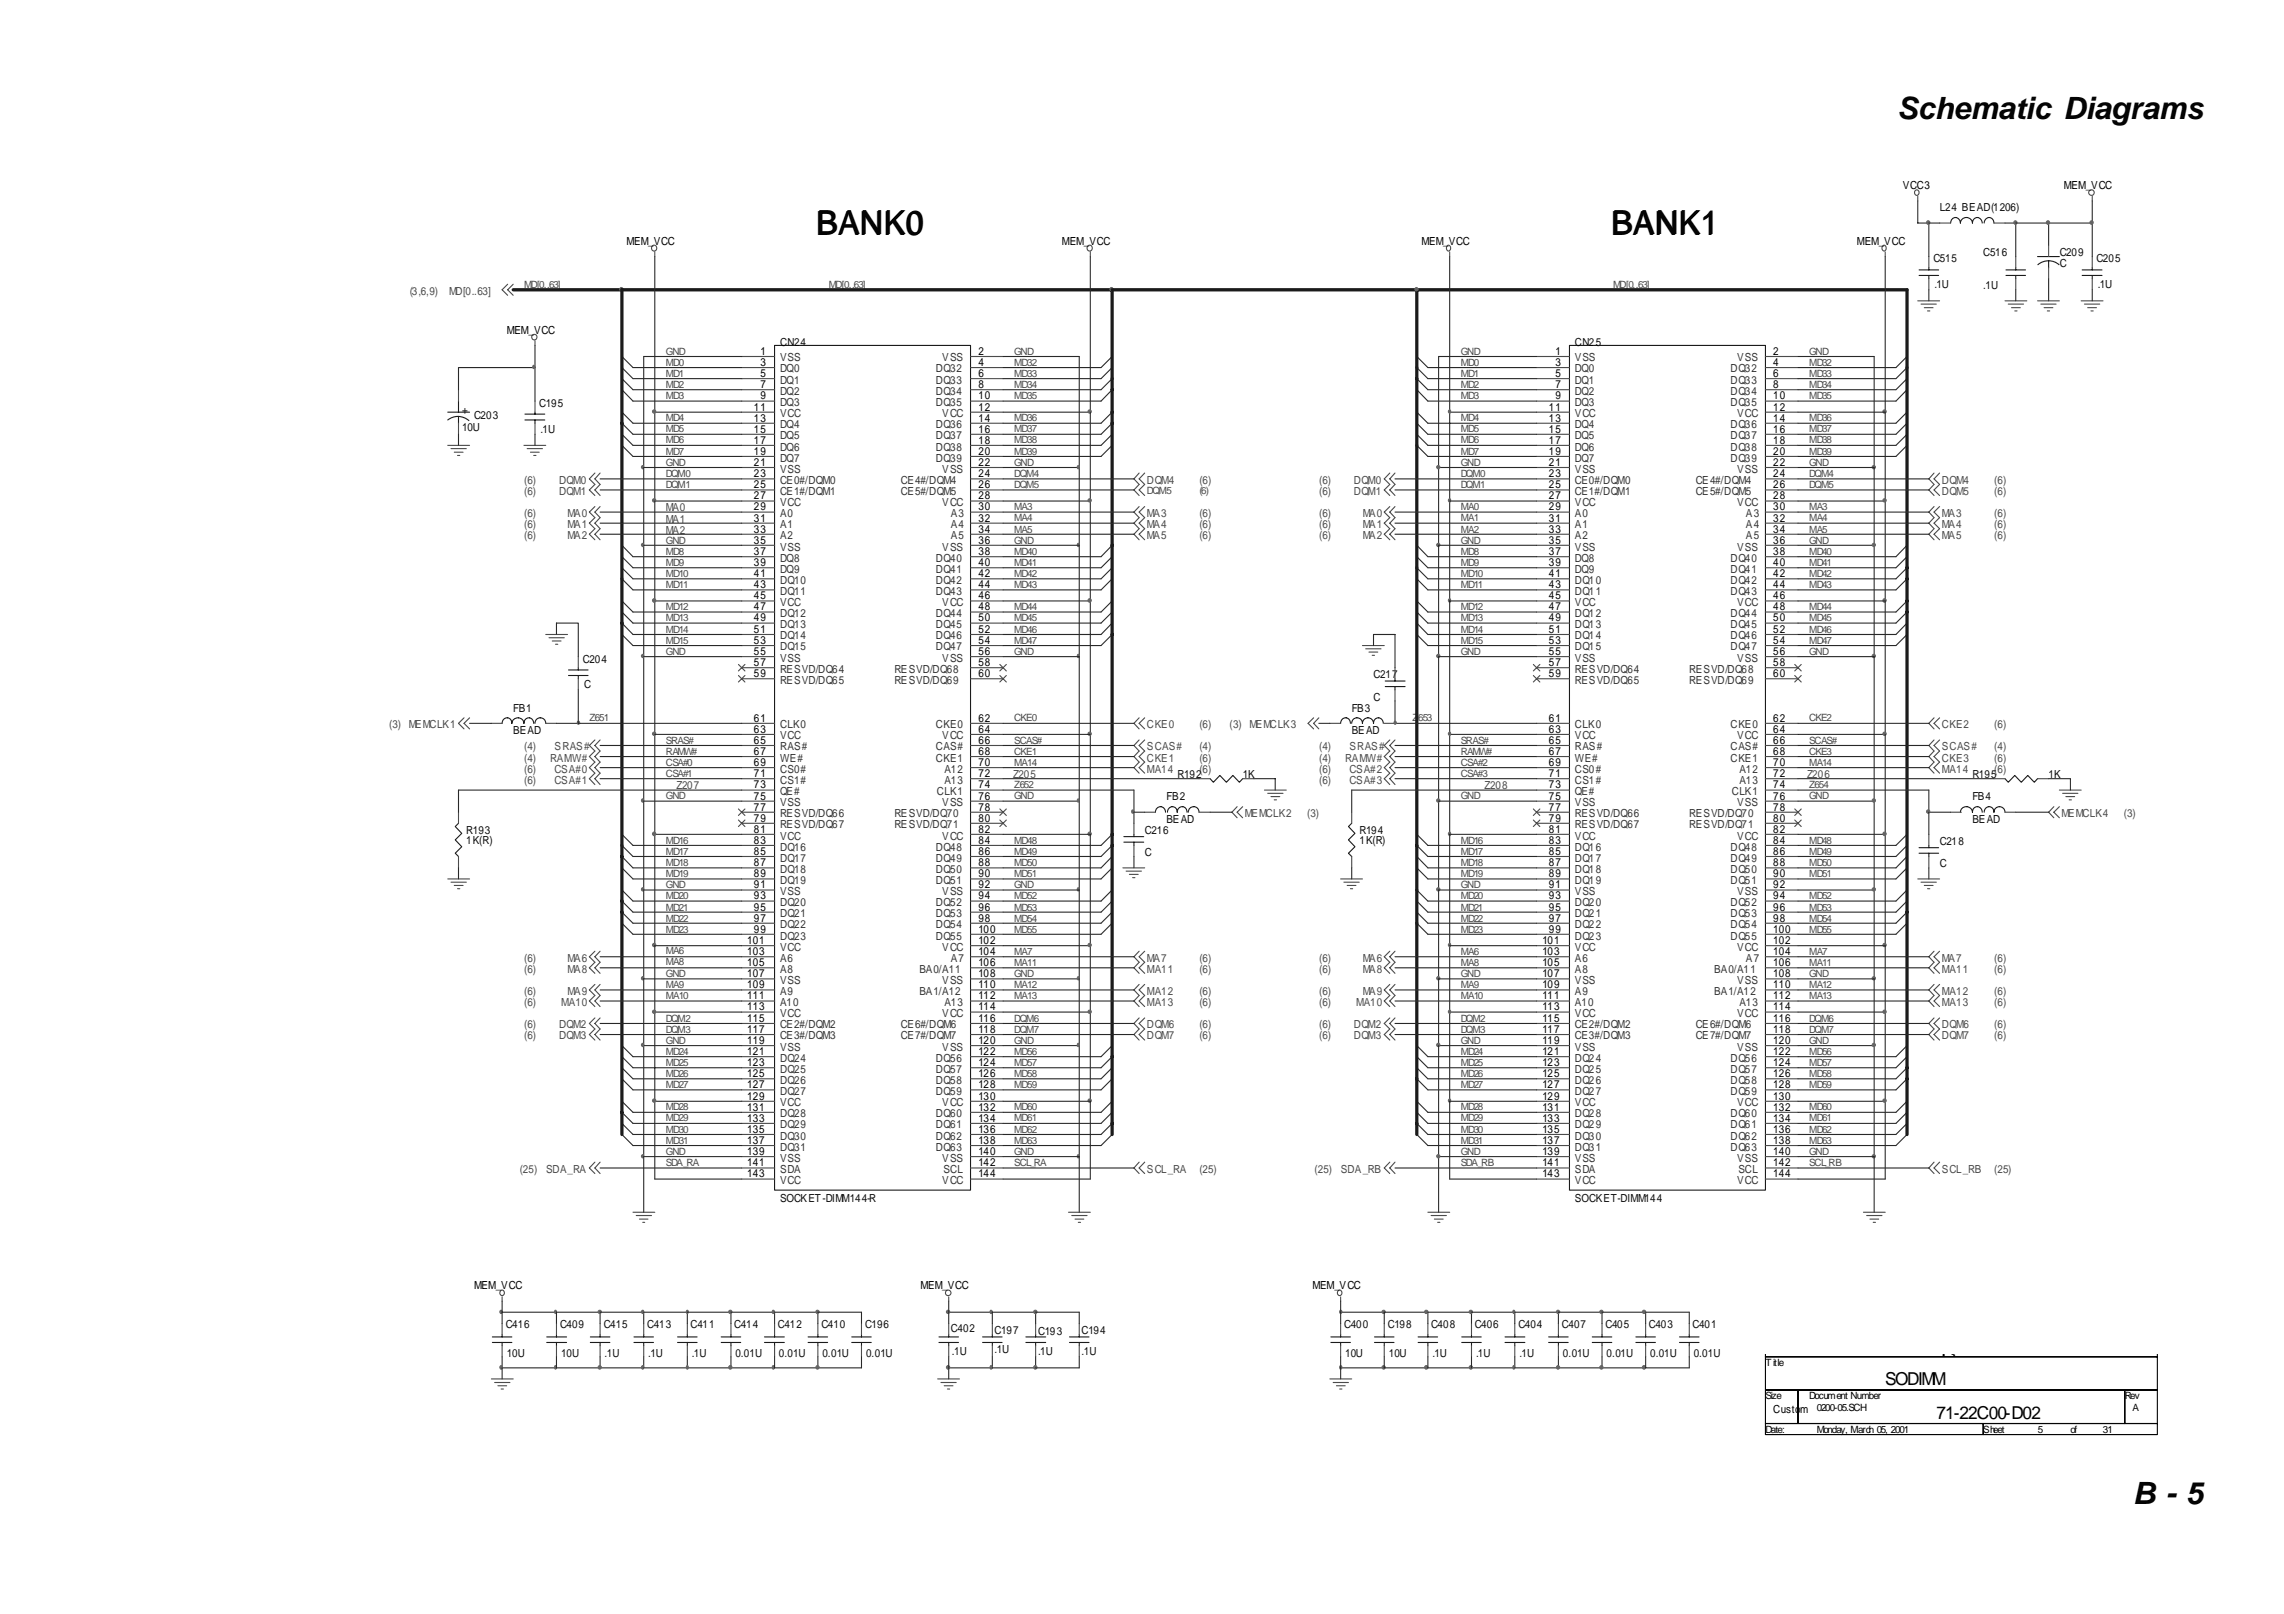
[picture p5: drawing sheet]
<svg xmlns="http://www.w3.org/2000/svg" width="297mm" height="210mm" viewBox="0 0 297 210" stroke-linecap="round" stroke-linejoin="round" font-family="sans-serif">
<defs><g id="words">
<g font-size="4.3">
<text x="106.1" y="30.6">BANK0</text>
<text x="209.7" y="30.5">BANK1</text>
</g>
<g font-size="4">
<text x="246.7" y="15.4">Schematic Diagrams</text>
<text x="277.4" y="195.6">B - 5</text>
</g>
<g font-size="2.3">
<text x="242.3" y="175.9">ÂÅ ¤Ñ ¹q ¸£</text>
<text x="245.2" y="180.1">SODIMM</text>
<text x="251.9" y="184.5">71-22C00-D02</text>
</g>
<g font-size="1.4">
<text x="247.5" y="24.6">VCC3</text>
<text x="268.4" y="24.6">MEM_VCC</text>
<text x="81.5" y="31.8">MEM_VCC</text>
<text x="138.1" y="31.8">MEM_VCC</text>
<text x="184.9" y="31.8">MEM_VCC</text>
<text x="241.5" y="31.8">MEM_VCC</text>
<text x="65.9" y="43.4">MEM_VCC</text>
<text x="98.9" y="46.2">1</text>
<text x="98.9" y="47.6">3</text>
<text x="127.2" y="46.2">2</text>
<text x="127.2" y="47.6">4</text>
<text x="202.3" y="46.2">1</text>
<text x="202.3" y="47.6">3</text>
<text x="230.6" y="46.2">2</text>
<text x="230.6" y="47.6">4</text>
<text x="98" y="53.4">11</text>
<text x="98.9" y="49">5</text>
<text x="98.9" y="50.5">7</text>
<text x="98.9" y="51.9">9</text>
<text x="127.2" y="49">6</text>
<text x="127.2" y="50.5">8</text>
<text x="127.2" y="51.9">10</text>
<text x="127.2" y="53.4">12</text>
<text x="201.4" y="53.4">11</text>
<text x="202.3" y="49">5</text>
<text x="202.3" y="50.5">7</text>
<text x="202.3" y="51.9">9</text>
<text x="230.6" y="49">6</text>
<text x="230.6" y="50.5">8</text>
<text x="230.6" y="51.9">10</text>
<text x="230.6" y="53.4">12</text>
<text x="98" y="54.8">13</text>
<text x="98" y="56.3">15</text>
<text x="98" y="57.7">17</text>
<text x="98" y="59.1">19</text>
<text x="127.2" y="54.8">14</text>
<text x="127.2" y="56.3">16</text>
<text x="127.2" y="57.7">18</text>
<text x="127.2" y="59.1">20</text>
<text x="201.4" y="54.8">13</text>
<text x="201.4" y="56.3">15</text>
<text x="201.4" y="57.7">17</text>
<text x="201.4" y="59.1">19</text>
<text x="230.6" y="54.8">14</text>
<text x="230.6" y="56.3">16</text>
<text x="230.6" y="57.7">18</text>
<text x="230.6" y="59.1">20</text>
<text x="98" y="60.6">21</text>
<text x="98" y="62">23</text>
<text x="98" y="63.5">25</text>
<text x="98" y="64.9">27</text>
<text x="127.2" y="60.6">22</text>
<text x="127.2" y="62">24</text>
<text x="127.2" y="63.5">26</text>
<text x="127.2" y="64.9">28</text>
<text x="201.4" y="60.6">21</text>
<text x="201.4" y="62">23</text>
<text x="201.4" y="63.5">25</text>
<text x="201.4" y="64.9">27</text>
<text x="230.6" y="60.6">22</text>
<text x="230.6" y="62">24</text>
<text x="230.6" y="63.5">26</text>
<text x="230.6" y="64.9">28</text>
<text x="98" y="66.4">29</text>
<text x="98" y="67.8">31</text>
<text x="98" y="69.3">33</text>
<text x="98" y="70.7">35</text>
<text x="127.2" y="66.4">30</text>
<text x="127.2" y="67.8">32</text>
<text x="127.2" y="69.3">34</text>
<text x="127.2" y="70.7">36</text>
<text x="201.4" y="66.4">29</text>
<text x="201.4" y="67.8">31</text>
<text x="201.4" y="69.3">33</text>
<text x="201.4" y="70.7">35</text>
<text x="230.6" y="66.4">30</text>
<text x="230.6" y="67.8">32</text>
<text x="230.6" y="69.3">34</text>
<text x="230.6" y="70.7">36</text>
<text x="98" y="72.1">37</text>
<text x="98" y="73.6">39</text>
<text x="98" y="75.1">41</text>
<text x="98" y="76.5">43</text>
<text x="98" y="77.9">45</text>
<text x="127.2" y="72.1">38</text>
<text x="127.2" y="73.6">40</text>
<text x="127.2" y="75.1">42</text>
<text x="127.2" y="76.5">44</text>
<text x="127.2" y="77.9">46</text>
<text x="201.4" y="72.1">37</text>
<text x="201.4" y="73.6">39</text>
<text x="201.4" y="75.1">41</text>
<text x="201.4" y="76.5">43</text>
<text x="201.4" y="77.9">45</text>
<text x="230.6" y="72.1">38</text>
<text x="230.6" y="73.6">40</text>
<text x="230.6" y="75.1">42</text>
<text x="230.6" y="76.5">44</text>
<text x="230.6" y="77.9">46</text>
<text x="98" y="79.4">47</text>
<text x="98" y="80.8">49</text>
<text x="98" y="82.3">51</text>
<text x="98" y="83.7">53</text>
<text x="127.2" y="79.4">48</text>
<text x="127.2" y="80.8">50</text>
<text x="127.2" y="82.3">52</text>
<text x="127.2" y="83.7">54</text>
<text x="201.4" y="79.4">47</text>
<text x="201.4" y="80.8">49</text>
<text x="201.4" y="82.3">51</text>
<text x="201.4" y="83.7">53</text>
<text x="230.6" y="79.4">48</text>
<text x="230.6" y="80.8">50</text>
<text x="230.6" y="82.3">52</text>
<text x="230.6" y="83.7">54</text>
<text x="98" y="85.2">55</text>
<text x="98" y="86.6">57</text>
<text x="98" y="88.1">59</text>
<text x="127.2" y="85.2">56</text>
<text x="127.2" y="86.6">58</text>
<text x="127.2" y="88.1">60</text>
<text x="201.4" y="85.2">55</text>
<text x="201.4" y="86.6">57</text>
<text x="201.4" y="88.1">59</text>
<text x="230.6" y="85.2">56</text>
<text x="230.6" y="86.6">58</text>
<text x="230.6" y="88.1">60</text>
<text x="98" y="93.9">61</text>
<text x="98" y="95.3">63</text>
<text x="127.2" y="93.9">62</text>
<text x="127.2" y="95.3">64</text>
<text x="201.4" y="93.9">61</text>
<text x="201.4" y="95.3">63</text>
<text x="230.6" y="93.9">62</text>
<text x="230.6" y="95.3">64</text>
<text x="98" y="96.7">65</text>
<text x="98" y="98.2">67</text>
<text x="98" y="99.6">69</text>
<text x="98" y="101.1">71</text>
<text x="127.2" y="96.7">66</text>
<text x="127.2" y="98.2">68</text>
<text x="127.2" y="99.6">70</text>
<text x="127.2" y="101.1">72</text>
<text x="201.4" y="96.7">65</text>
<text x="201.4" y="98.2">67</text>
<text x="201.4" y="99.6">69</text>
<text x="201.4" y="101.1">71</text>
<text x="230.6" y="96.7">66</text>
<text x="230.6" y="98.2">68</text>
<text x="230.6" y="99.6">70</text>
<text x="230.6" y="101.1">72</text>
<text x="98" y="102.5">73</text>
<text x="98" y="104">75</text>
<text x="98" y="105.4">77</text>
<text x="98" y="106.9">79</text>
<text x="127.2" y="102.5">74</text>
<text x="127.2" y="104">76</text>
<text x="127.2" y="105.4">78</text>
<text x="127.2" y="106.9">80</text>
<text x="201.4" y="102.5">73</text>
<text x="201.4" y="104">75</text>
<text x="201.4" y="105.4">77</text>
<text x="201.4" y="106.9">79</text>
<text x="230.6" y="102.5">74</text>
<text x="230.6" y="104">76</text>
<text x="230.6" y="105.4">78</text>
<text x="230.6" y="106.9">80</text>
<text x="98" y="108.3">81</text>
<text x="98" y="109.7">83</text>
<text x="98" y="111.2">85</text>
<text x="98" y="112.7">87</text>
<text x="127.2" y="108.3">82</text>
<text x="127.2" y="109.7">84</text>
<text x="127.2" y="111.2">86</text>
<text x="127.2" y="112.7">88</text>
<text x="201.4" y="108.3">81</text>
<text x="201.4" y="109.7">83</text>
<text x="201.4" y="111.2">85</text>
<text x="201.4" y="112.7">87</text>
<text x="230.6" y="108.3">82</text>
<text x="230.6" y="109.7">84</text>
<text x="230.6" y="111.2">86</text>
<text x="230.6" y="112.7">88</text>
<text x="98" y="114.1">89</text>
<text x="98" y="115.5">91</text>
<text x="98" y="117">93</text>
<text x="98" y="118.4">95</text>
<text x="98" y="119.9">97</text>
<text x="127.2" y="114.1">90</text>
<text x="127.2" y="115.5">92</text>
<text x="127.2" y="117">94</text>
<text x="127.2" y="118.4">96</text>
<text x="127.2" y="119.9">98</text>
<text x="201.4" y="114.1">89</text>
<text x="201.4" y="115.5">91</text>
<text x="201.4" y="117">93</text>
<text x="201.4" y="118.4">95</text>
<text x="201.4" y="119.9">97</text>
<text x="230.6" y="114.1">90</text>
<text x="230.6" y="115.5">92</text>
<text x="230.6" y="117">94</text>
<text x="230.6" y="118.4">96</text>
<text x="230.6" y="119.9">98</text>
<text x="97.2" y="122.8">101</text>
<text x="97.2" y="124.2">103</text>
<text x="97.2" y="125.7">105</text>
<text x="98" y="121.3">99</text>
<text x="127.2" y="121.3">100</text>
<text x="127.2" y="122.8">102</text>
<text x="127.2" y="124.2">104</text>
<text x="127.2" y="125.7">106</text>
<text x="200.6" y="122.8">101</text>
<text x="200.6" y="124.2">103</text>
<text x="200.6" y="125.7">105</text>
<text x="201.4" y="121.3">99</text>
<text x="230.6" y="121.3">100</text>
<text x="230.6" y="122.8">102</text>
<text x="230.6" y="124.2">104</text>
<text x="230.6" y="125.7">106</text>
<text x="97.2" y="127.1">107</text>
<text x="97.2" y="128.5">109</text>
<text x="97.2" y="130">111</text>
<text x="97.2" y="131.4">113</text>
<text x="127.2" y="127.1">108</text>
<text x="127.2" y="128.5">110</text>
<text x="127.2" y="130">112</text>
<text x="127.2" y="131.4">114</text>
<text x="200.6" y="127.1">107</text>
<text x="200.6" y="128.5">109</text>
<text x="200.6" y="130">111</text>
<text x="200.6" y="131.4">113</text>
<text x="230.6" y="127.1">108</text>
<text x="230.6" y="128.5">110</text>
<text x="230.6" y="130">112</text>
<text x="230.6" y="131.4">114</text>
<text x="97.2" y="132.9">115</text>
<text x="97.2" y="134.3">117</text>
<text x="97.2" y="135.8">119</text>
<text x="97.2" y="137.2">121</text>
<text x="127.2" y="132.9">116</text>
<text x="127.2" y="134.3">118</text>
<text x="127.2" y="135.8">120</text>
<text x="127.2" y="137.2">122</text>
<text x="200.6" y="132.9">115</text>
<text x="200.6" y="134.3">117</text>
<text x="200.6" y="135.8">119</text>
<text x="200.6" y="137.2">121</text>
<text x="230.6" y="132.9">116</text>
<text x="230.6" y="134.3">118</text>
<text x="230.6" y="135.8">120</text>
<text x="230.6" y="137.2">122</text>
<text x="97.2" y="138.6">123</text>
<text x="97.2" y="140.1">125</text>
<text x="97.2" y="141.5">127</text>
<text x="97.2" y="143">129</text>
<text x="127.2" y="138.6">124</text>
<text x="127.2" y="140.1">126</text>
<text x="127.2" y="141.5">128</text>
<text x="127.2" y="143">130</text>
<text x="200.6" y="138.6">123</text>
<text x="200.6" y="140.1">125</text>
<text x="200.6" y="141.5">127</text>
<text x="200.6" y="143">129</text>
<text x="230.6" y="138.6">124</text>
<text x="230.6" y="140.1">126</text>
<text x="230.6" y="141.5">128</text>
<text x="230.6" y="143">130</text>
<text x="97.2" y="144.4">131</text>
<text x="97.2" y="145.9">133</text>
<text x="97.2" y="147.3">135</text>
<text x="97.2" y="148.8">137</text>
<text x="127.2" y="144.4">132</text>
<text x="127.2" y="145.9">134</text>
<text x="127.2" y="147.3">136</text>
<text x="127.2" y="148.8">138</text>
<text x="200.6" y="144.4">131</text>
<text x="200.6" y="145.9">133</text>
<text x="200.6" y="147.3">135</text>
<text x="200.6" y="148.8">137</text>
<text x="230.6" y="144.4">132</text>
<text x="230.6" y="145.9">134</text>
<text x="230.6" y="147.3">136</text>
<text x="230.6" y="148.8">138</text>
<text x="97.2" y="150.2">139</text>
<text x="97.2" y="151.6">141</text>
<text x="97.2" y="153.1">143</text>
<text x="127.2" y="150.2">140</text>
<text x="127.2" y="151.6">142</text>
<text x="127.2" y="153.1">144</text>
<text x="200.6" y="150.2">139</text>
<text x="200.6" y="151.6">141</text>
<text x="200.6" y="153.1">143</text>
<text x="230.6" y="150.2">140</text>
<text x="230.6" y="151.6">142</text>
<text x="230.6" y="153.1">144</text>
<text x="61.7" y="167.7">MEM_VCC</text>
<text x="119.7" y="167.7">MEM_VCC</text>
<text x="170.7" y="167.7">MEM_VCC</text>
<text x="230.6" y="183.7">Custom</text>
</g>
<g font-size="1.4" fill="#0d0d0d">
<text x="252.3" y="27.5">L24 BEAD(1206)</text>
<text x="251.4" y="34.1">C515</text>
<text x="257.9" y="33.3">C516</text>
<text x="267.9" y="33.3">C209</text>
<text x="267.9" y="34.7">C</text>
<text x="272.6" y="34.1">C205</text>
<text x="251.6" y="37.5">.1U</text>
<text x="257.9" y="37.6">.1U</text>
<text x="272.8" y="37.5">.1U</text>
<text x="101.5" y="45">CN24</text>
<text x="204.8" y="45">CN25</text>
<text x="70.1" y="52.9">C195</text>
<text x="60.1" y="56.1">10U</text>
<text x="61.7" y="54.5">C203</text>
<text x="70.3" y="56.3">.1U</text>
<text x="75.8" y="86.2">C204</text>
<text x="76" y="89.5">C</text>
<text x="178.6" y="88.2">C217</text>
<text x="66.7" y="92.5">FB1</text>
<text x="66.7" y="95.4">BEAD</text>
<text x="175.8" y="92.5">FB3</text>
<text x="175.8" y="95.4">BEAD</text>
<text x="178.6" y="91.1">C</text>
<text x="153.1" y="101.2">R192</text>
<text x="161.7" y="101.2">1K</text>
<text x="256.5" y="101.2">R195</text>
<text x="266.4" y="101.2">1K</text>
<text x="151.7" y="104.1">FB2</text>
<text x="151.7" y="107">BEAD</text>
<text x="256.5" y="104.1">FB4</text>
<text x="256.5" y="107">BEAD</text>
<text x="60.6" y="108.5">R193</text>
<text x="60.6" y="109.7">1K(R)</text>
<text x="148.9" y="108.5">C216</text>
<text x="148.9" y="111.3">C</text>
<text x="176.8" y="108.5">R194</text>
<text x="176.8" y="109.7">1K(R)</text>
<text x="252.3" y="109.9">C218</text>
<text x="252.3" y="112.8">C</text>
<text x="101.5" y="156.3">SOCKET-DIMM144-R</text>
<text x="204.8" y="156.3">SOCKET-DIMM144</text>
<text x="65.8" y="172.8">C416</text>
<text x="72.8" y="172.8">C409</text>
<text x="78.5" y="172.8">C415</text>
<text x="84.2" y="172.8">C413</text>
<text x="89.8" y="172.8">C411</text>
<text x="95.5" y="172.8">C414</text>
<text x="101.2" y="172.8">C412</text>
<text x="106.8" y="172.8">C410</text>
<text x="112.5" y="172.8">C196</text>
<text x="123.7" y="173.2">C402</text>
<text x="129.4" y="173.5">C197</text>
<text x="135" y="173.6">C193</text>
<text x="140.7" y="173.5">C194</text>
<text x="174.8" y="172.8">C400</text>
<text x="180.5" y="172.8">C198</text>
<text x="186.1" y="172.8">C408</text>
<text x="191.8" y="172.8">C406</text>
<text x="197.5" y="172.8">C404</text>
<text x="203.1" y="172.8">C407</text>
<text x="208.8" y="172.8">C405</text>
<text x="214.4" y="172.8">C403</text>
<text x="220.1" y="172.8">C401</text>
<text x="65.9" y="176.5">10U</text>
<text x="73" y="176.5">10U</text>
<text x="78.6" y="176.5">.1U</text>
<text x="84.3" y="176.5">.1U</text>
<text x="90" y="176.5">.1U</text>
<text x="95.7" y="176.5">0.01U</text>
<text x="101.3" y="176.5">0.01U</text>
<text x="107" y="176.5">0.01U</text>
<text x="112.6" y="176.5">0.01U</text>
<text x="123.8" y="176.2">.1U</text>
<text x="129.4" y="175.9">.1U</text>
<text x="135" y="176.2">.1U</text>
<text x="140.7" y="176.2">.1U</text>
<text x="174.9" y="176.5">10U</text>
<text x="180.6" y="176.5">10U</text>
<text x="186.3" y="176.5">.1U</text>
<text x="192" y="176.5">.1U</text>
<text x="197.6" y="176.5">.1U</text>
<text x="203.3" y="176.5">0.01U</text>
<text x="208.9" y="176.5">0.01U</text>
<text x="214.6" y="176.5">0.01U</text>
<text x="220.3" y="176.5">0.01U</text>
</g>
<g font-size="1.4" fill="#4a4a4a">
<text x="53.3" y="38.3">(3,6,9)</text>
<text x="58.4" y="38.3">MD[0..63]</text>
<text x="68.2" y="62.9">(6)</text>
<text x="68.2" y="64.4">(6)</text>
<text x="72.7" y="62.9">DQM0</text>
<text x="72.7" y="64.4">DQM1</text>
<text x="149.2" y="62.9">DQM4</text>
<text x="156" y="62.9">(6)</text>
<text x="171.6" y="62.9">(6)</text>
<text x="171.6" y="64.4">(6)</text>
<text x="176.1" y="62.9">DQM0</text>
<text x="176.1" y="64.4">DQM1</text>
<text x="252.5" y="62.9">DQM4</text>
<text x="252.5" y="64.4">DQM5</text>
<text x="259.4" y="62.9">(6)</text>
<text x="259.4" y="64.4">(6)</text>
<text x="68.2" y="67.2">(6)</text>
<text x="68.2" y="68.7">(6)</text>
<text x="68.2" y="70.2">(6)</text>
<text x="73.8" y="67.2">MA0</text>
<text x="73.8" y="68.7">MA1</text>
<text x="73.8" y="70.2">MA2</text>
<text x="86.6" y="66.5">MA0</text>
<text x="86.6" y="68">MA1</text>
<text x="86.6" y="69.4">MA2</text>
<text x="149.2" y="68.7">MA4</text>
<text x="149.2" y="70.2">MA5</text>
<text x="149.2" y="67.2">MA3</text>
<text x="156" y="68.7">(6)</text>
<text x="156" y="70.2">(6)</text>
<text x="156" y="67.2">(6)</text>
<text x="171.6" y="68.7">(6)</text>
<text x="171.6" y="70.2">(6)</text>
<text x="171.6" y="67.2">(6)</text>
<text x="177.2" y="68.7">MA1</text>
<text x="177.2" y="70.2">MA2</text>
<text x="177.2" y="67.2">MA0</text>
<text x="252.5" y="68.7">MA4</text>
<text x="252.5" y="70.2">MA5</text>
<text x="252.5" y="67.2">MA3</text>
<text x="259.4" y="68.7">(6)</text>
<text x="259.4" y="70.2">(6)</text>
<text x="259.4" y="67.2">(6)</text>
<text x="50.6" y="94.7">(3) MEMCLK1</text>
<text x="149.2" y="94.7">CKE0</text>
<text x="156" y="94.7">(6)</text>
<text x="159.9" y="94.7">(3)</text>
<text x="162.5" y="94.7">MEMCLK3</text>
<text x="252.5" y="94.7">CKE2</text>
<text x="259.4" y="94.7">(6)</text>
<text x="68.2" y="100.5">(6)</text>
<text x="68.2" y="101.9">(6)</text>
<text x="68.2" y="97.6">(4)</text>
<text x="68.2" y="99.1">(4)</text>
<text x="71.6" y="99.1">RAMW#</text>
<text x="72.1" y="100.5">CSA#0</text>
<text x="72.1" y="101.9">CSA#1</text>
<text x="72.1" y="97.6">SRAS#</text>
<text x="131.8" y="101.2">Z205</text>
<text x="149.2" y="100.5">MA14</text>
<text x="149.2" y="97.6">SCAS#</text>
<text x="149.2" y="99.1">CKE1</text>
<text x="156" y="97.6">(4)</text>
<text x="156" y="99.1">(6)</text>
<text x="156" y="100.5">(6)</text>
<text x="171.6" y="100.5">(6)</text>
<text x="171.6" y="101.9">(6)</text>
<text x="171.6" y="97.6">(4)</text>
<text x="171.6" y="99.1">(4)</text>
<text x="174.9" y="99.1">RAMW#</text>
<text x="175.5" y="100.5">CSA#2</text>
<text x="175.5" y="101.9">CSA#3</text>
<text x="175.5" y="97.6">SRAS#</text>
<text x="235" y="101.2">Z206</text>
<text x="252.5" y="100.5">MA14</text>
<text x="252.5" y="97.6">SCAS#</text>
<text x="252.5" y="99.1">CKE3</text>
<text x="259.4" y="97.6">(4)</text>
<text x="259.4" y="99.1">(6)</text>
<text x="259.4" y="100.5">(6)</text>
<text x="88" y="102.7">Z207</text>
<text x="161.9" y="106.3">MEMCLK2</text>
<text x="170" y="106.3">(3)</text>
<text x="193.1" y="102.7">Z208</text>
<text x="268.1" y="106.3">MEMCLK4</text>
<text x="276.2" y="106.3">(3)</text>
<text x="68.2" y="125.1">(6)</text>
<text x="73.8" y="125.1">MA6</text>
<text x="149.2" y="125.1">MA7</text>
<text x="156" y="125.1">(6)</text>
<text x="171.6" y="125.1">(6)</text>
<text x="177.2" y="125.1">MA6</text>
<text x="252.5" y="125.1">MA7</text>
<text x="259.4" y="125.1">(6)</text>
<text x="68.2" y="129.4">(6)</text>
<text x="68.2" y="126.5">(6)</text>
<text x="68.2" y="130.9">(6)</text>
<text x="73" y="130.9">MA10</text>
<text x="73.8" y="129.4">MA9</text>
<text x="73.8" y="126.5">MA8</text>
<text x="149.2" y="126.5">MA11</text>
<text x="149.2" y="129.4">MA12</text>
<text x="149.2" y="130.9">MA13</text>
<text x="156" y="126.5">(6)</text>
<text x="156" y="129.4">(6)</text>
<text x="156" y="130.9">(6)</text>
<text x="171.6" y="129.4">(6)</text>
<text x="171.6" y="126.5">(6)</text>
<text x="171.6" y="130.9">(6)</text>
<text x="176.4" y="130.9">MA10</text>
<text x="177.2" y="129.4">MA9</text>
<text x="177.2" y="126.5">MA8</text>
<text x="252.5" y="126.5">MA11</text>
<text x="252.5" y="129.4">MA12</text>
<text x="252.5" y="130.9">MA13</text>
<text x="259.4" y="126.5">(6)</text>
<text x="259.4" y="129.4">(6)</text>
<text x="259.4" y="130.9">(6)</text>
<text x="68.2" y="133.7">(6)</text>
<text x="68.2" y="135.2">(6)</text>
<text x="72.7" y="133.7">DQM2</text>
<text x="72.7" y="135.2">DQM3</text>
<text x="149.2" y="133.7">DQM6</text>
<text x="149.2" y="135.2">DQM7</text>
<text x="156" y="133.7">(6)</text>
<text x="156" y="135.2">(6)</text>
<text x="171.6" y="133.7">(6)</text>
<text x="171.6" y="135.2">(6)</text>
<text x="176.1" y="133.7">DQM2</text>
<text x="176.1" y="135.2">DQM3</text>
<text x="252.5" y="133.7">DQM6</text>
<text x="252.5" y="135.2">DQM7</text>
<text x="259.4" y="133.7">(6)</text>
<text x="259.4" y="135.2">(6)</text>
<text x="67.6" y="152.5">(25)</text>
<text x="71" y="152.5">SDA_RA</text>
<text x="149.2" y="152.5">SCL_RA</text>
<text x="156" y="152.5">(25)</text>
<text x="171" y="152.5">(25)</text>
<text x="174.4" y="152.5">SDA_RB</text>
<text x="252.5" y="152.5">SCL_RB</text>
<text x="259.4" y="152.5">(25)</text>
</g>
<g font-size="1.4" fill="#343434">
<text x="101.5" y="47">VSS</text>
<text x="122.5" y="47">VSS</text>
<text x="204.8" y="47">VSS</text>
<text x="225.9" y="47">VSS</text>
<text x="101.5" y="48.4">DQ0</text>
<text x="101.5" y="49.9">DQ1</text>
<text x="101.5" y="51.4">DQ2</text>
<text x="101.5" y="52.8">DQ3</text>
<text x="121.7" y="48.4">DQ32</text>
<text x="121.7" y="49.9">DQ33</text>
<text x="121.7" y="51.4">DQ34</text>
<text x="121.7" y="52.8">DQ35</text>
<text x="204.8" y="48.4">DQ0</text>
<text x="204.8" y="49.9">DQ1</text>
<text x="204.8" y="51.4">DQ2</text>
<text x="204.8" y="52.8">DQ3</text>
<text x="225.1" y="48.4">DQ32</text>
<text x="225.1" y="49.9">DQ33</text>
<text x="225.1" y="51.4">DQ34</text>
<text x="225.1" y="52.8">DQ35</text>
<text x="101.5" y="54.2">VCC</text>
<text x="101.5" y="55.7">DQ4</text>
<text x="101.5" y="57.1">DQ5</text>
<text x="101.5" y="58.6">DQ6</text>
<text x="121.7" y="55.7">DQ36</text>
<text x="121.7" y="57.1">DQ37</text>
<text x="121.7" y="58.6">DQ38</text>
<text x="122.5" y="54.2">VCC</text>
<text x="204.8" y="54.2">VCC</text>
<text x="204.8" y="55.7">DQ4</text>
<text x="204.8" y="57.1">DQ5</text>
<text x="204.8" y="58.6">DQ6</text>
<text x="225.1" y="55.7">DQ36</text>
<text x="225.1" y="57.1">DQ37</text>
<text x="225.1" y="58.6">DQ38</text>
<text x="225.9" y="54.2">VCC</text>
<text x="101.5" y="60">DQ7</text>
<text x="101.5" y="61.5">VSS</text>
<text x="101.5" y="62.9">CE0#/DQM0</text>
<text x="101.5" y="64.4">CE1#/DQM1</text>
<text x="101.5" y="65.8">VCC</text>
<text x="117.2" y="62.9">CE4#/DQM4</text>
<text x="117.2" y="64.4">CE5#/DQM5</text>
<text x="121.7" y="60">DQ39</text>
<text x="122.5" y="61.5">VSS</text>
<text x="122.5" y="65.8">VCC</text>
<text x="204.8" y="60">DQ7</text>
<text x="204.8" y="61.5">VSS</text>
<text x="204.8" y="62.9">CE0#/DQM0</text>
<text x="204.8" y="64.4">CE1#/DQM1</text>
<text x="204.8" y="65.8">VCC</text>
<text x="220.5" y="62.9">CE4#/DQM4</text>
<text x="220.5" y="64.4">CE5#/DQM5</text>
<text x="225.1" y="60">DQ39</text>
<text x="225.9" y="61.5">VSS</text>
<text x="225.9" y="65.8">VCC</text>
<text x="101.5" y="67.2">A0</text>
<text x="101.5" y="68.7">A1</text>
<text x="101.5" y="70.2">A2</text>
<text x="101.5" y="71.6">VSS</text>
<text x="122.5" y="71.6">VSS</text>
<text x="123.7" y="67.2">A3</text>
<text x="123.7" y="68.7">A4</text>
<text x="123.7" y="70.2">A5</text>
<text x="204.8" y="67.2">A0</text>
<text x="204.8" y="68.7">A1</text>
<text x="204.8" y="70.2">A2</text>
<text x="204.8" y="71.6">VSS</text>
<text x="225.9" y="71.6">VSS</text>
<text x="227.1" y="67.2">A3</text>
<text x="227.1" y="68.7">A4</text>
<text x="227.1" y="70.2">A5</text>
<text x="101.5" y="73">DQ8</text>
<text x="101.5" y="74.5">DQ9</text>
<text x="101.5" y="75.9">DQ10</text>
<text x="101.5" y="77.4">DQ11</text>
<text x="121.7" y="73">DQ40</text>
<text x="121.7" y="74.5">DQ41</text>
<text x="121.7" y="75.9">DQ42</text>
<text x="121.7" y="77.4">DQ43</text>
<text x="204.8" y="73">DQ8</text>
<text x="204.8" y="74.5">DQ9</text>
<text x="204.8" y="75.9">DQ10</text>
<text x="204.8" y="77.4">DQ11</text>
<text x="225.1" y="73">DQ40</text>
<text x="225.1" y="74.5">DQ41</text>
<text x="225.1" y="75.9">DQ42</text>
<text x="225.1" y="77.4">DQ43</text>
<text x="101.5" y="78.8">VCC</text>
<text x="101.5" y="80.3">DQ12</text>
<text x="101.5" y="81.7">DQ13</text>
<text x="101.5" y="83.2">DQ14</text>
<text x="121.7" y="80.3">DQ44</text>
<text x="121.7" y="81.7">DQ45</text>
<text x="121.7" y="83.2">DQ46</text>
<text x="122.5" y="78.8">VCC</text>
<text x="204.8" y="78.8">VCC</text>
<text x="204.8" y="80.3">DQ12</text>
<text x="204.8" y="81.7">DQ13</text>
<text x="204.8" y="83.2">DQ14</text>
<text x="225.1" y="80.3">DQ44</text>
<text x="225.1" y="81.7">DQ45</text>
<text x="225.1" y="83.2">DQ46</text>
<text x="225.9" y="78.8">VCC</text>
<text x="101.5" y="84.6">DQ15</text>
<text x="101.5" y="86">VSS</text>
<text x="101.5" y="87.5">RESVD/DQ64</text>
<text x="101.5" y="89">RESVD/DQ65</text>
<text x="116.3" y="87.5">RESVD/DQ68</text>
<text x="116.3" y="89">RESVD/DQ69</text>
<text x="121.7" y="84.6">DQ47</text>
<text x="122.5" y="86">VSS</text>
<text x="204.8" y="84.6">DQ15</text>
<text x="204.8" y="86">VSS</text>
<text x="204.8" y="87.5">RESVD/DQ64</text>
<text x="204.8" y="89">RESVD/DQ65</text>
<text x="219.7" y="87.5">RESVD/DQ68</text>
<text x="219.7" y="89">RESVD/DQ69</text>
<text x="225.1" y="84.6">DQ47</text>
<text x="225.9" y="86">VSS</text>
<text x="101.5" y="94.7">CLK0</text>
<text x="121.7" y="94.7">CKE0</text>
<text x="204.8" y="94.7">CLK0</text>
<text x="225.1" y="94.7">CKE0</text>
<text x="101.5" y="96.1">VCC</text>
<text x="101.5" y="97.6">RAS#</text>
<text x="101.5" y="99.1">WE#</text>
<text x="101.5" y="100.5">CS0#</text>
<text x="101.5" y="101.9">CS1#</text>
<text x="121.7" y="97.6">CAS#</text>
<text x="121.7" y="99.1">CKE1</text>
<text x="122.5" y="96.2">VCC</text>
<text x="122.8" y="100.5">A12</text>
<text x="122.8" y="102">A13</text>
<text x="204.8" y="96.1">VCC</text>
<text x="204.8" y="97.6">RAS#</text>
<text x="204.8" y="99.1">WE#</text>
<text x="204.8" y="100.5">CS0#</text>
<text x="204.8" y="101.9">CS1#</text>
<text x="225.1" y="97.6">CAS#</text>
<text x="225.1" y="99.1">CKE1</text>
<text x="225.9" y="96.2">VCC</text>
<text x="226.2" y="100.5">A12</text>
<text x="226.2" y="102">A13</text>
<text x="101.5" y="103.4">QE#</text>
<text x="101.5" y="104.8">VSS</text>
<text x="101.5" y="106.3">RESVD/DQ66</text>
<text x="101.5" y="107.7">RESVD/DQ67</text>
<text x="116.3" y="106.3">RESVD/DQ70</text>
<text x="116.3" y="107.7">RESVD/DQ71</text>
<text x="121.9" y="103.4">CLK1</text>
<text x="122.5" y="104.8">VSS</text>
<text x="204.8" y="103.4">QE#</text>
<text x="204.8" y="104.8">VSS</text>
<text x="204.8" y="106.3">RESVD/DQ66</text>
<text x="204.8" y="107.7">RESVD/DQ67</text>
<text x="219.7" y="106.3">RESVD/DQ70</text>
<text x="219.7" y="107.7">RESVD/DQ71</text>
<text x="225.2" y="103.4">CLK1</text>
<text x="225.9" y="104.8">VSS</text>
<text x="101.5" y="109.2">VCC</text>
<text x="101.5" y="110.6">DQ16</text>
<text x="101.5" y="112.1">DQ17</text>
<text x="101.5" y="113.5">DQ18</text>
<text x="121.7" y="110.6">DQ48</text>
<text x="121.7" y="112.1">DQ49</text>
<text x="121.7" y="113.5">DQ50</text>
<text x="122.5" y="109.2">VCC</text>
<text x="204.8" y="109.2">VCC</text>
<text x="204.8" y="110.6">DQ16</text>
<text x="204.8" y="112.1">DQ17</text>
<text x="204.8" y="113.5">DQ18</text>
<text x="225.1" y="110.6">DQ48</text>
<text x="225.1" y="112.1">DQ49</text>
<text x="225.1" y="113.5">DQ50</text>
<text x="225.9" y="109.2">VCC</text>
<text x="101.5" y="114.9">DQ19</text>
<text x="101.5" y="116.4">VSS</text>
<text x="101.5" y="117.8">DQ20</text>
<text x="101.5" y="119.3">DQ21</text>
<text x="121.7" y="114.9">DQ51</text>
<text x="121.7" y="117.8">DQ52</text>
<text x="121.7" y="119.3">DQ53</text>
<text x="122.5" y="116.4">VSS</text>
<text x="204.8" y="114.9">DQ19</text>
<text x="204.8" y="116.4">VSS</text>
<text x="204.8" y="117.8">DQ20</text>
<text x="204.8" y="119.3">DQ21</text>
<text x="225.1" y="114.9">DQ51</text>
<text x="225.1" y="117.8">DQ52</text>
<text x="225.1" y="119.3">DQ53</text>
<text x="225.9" y="116.4">VSS</text>
<text x="101.5" y="120.7">DQ22</text>
<text x="101.5" y="122.2">DQ23</text>
<text x="101.5" y="123.6">VCC</text>
<text x="101.5" y="125.1">A6</text>
<text x="121.7" y="120.7">DQ54</text>
<text x="121.7" y="122.2">DQ55</text>
<text x="122.5" y="123.6">VCC</text>
<text x="123.7" y="125.1">A7</text>
<text x="204.8" y="120.7">DQ22</text>
<text x="204.8" y="122.2">DQ23</text>
<text x="204.8" y="123.6">VCC</text>
<text x="204.8" y="125.1">A6</text>
<text x="225.1" y="120.7">DQ54</text>
<text x="225.1" y="122.2">DQ55</text>
<text x="225.9" y="123.6">VCC</text>
<text x="227.1" y="125.1">A7</text>
<text x="101.5" y="126.5">A8</text>
<text x="101.5" y="127.9">VSS</text>
<text x="101.5" y="129.4">A9</text>
<text x="101.5" y="130.9">A10</text>
<text x="119.6" y="126.5">BA0/A11</text>
<text x="119.6" y="129.4">BA1/A12</text>
<text x="122.5" y="127.9">VSS</text>
<text x="122.8" y="130.9">A13</text>
<text x="204.8" y="126.5">A8</text>
<text x="204.8" y="127.9">VSS</text>
<text x="204.8" y="129.4">A9</text>
<text x="204.8" y="130.9">A10</text>
<text x="223" y="126.5">BA0/A11</text>
<text x="223" y="129.4">BA1/A12</text>
<text x="225.9" y="127.9">VSS</text>
<text x="226.2" y="130.9">A13</text>
<text x="101.5" y="132.3">VCC</text>
<text x="101.5" y="133.7">CE2#/DQM2</text>
<text x="101.5" y="135.2">CE3#/DQM3</text>
<text x="101.5" y="136.6">VSS</text>
<text x="117.2" y="133.7">CE6#/DQM6</text>
<text x="117.2" y="135.2">CE7#/DQM7</text>
<text x="122.5" y="132.3">VCC</text>
<text x="122.5" y="136.6">VSS</text>
<text x="204.8" y="132.3">VCC</text>
<text x="204.8" y="133.7">CE2#/DQM2</text>
<text x="204.8" y="135.2">CE3#/DQM3</text>
<text x="204.8" y="136.6">VSS</text>
<text x="220.5" y="133.7">CE6#/DQM6</text>
<text x="220.5" y="135.2">CE7#/DQM7</text>
<text x="225.9" y="132.3">VCC</text>
<text x="225.9" y="136.6">VSS</text>
<text x="101.5" y="138.1">DQ24</text>
<text x="101.5" y="139.5">DQ25</text>
<text x="101.5" y="141">DQ26</text>
<text x="101.5" y="142.4">DQ27</text>
<text x="101.5" y="143.9">VCC</text>
<text x="121.7" y="138.1">DQ56</text>
<text x="121.7" y="139.5">DQ57</text>
<text x="121.7" y="141">DQ58</text>
<text x="121.7" y="142.4">DQ59</text>
<text x="122.5" y="143.9">VCC</text>
<text x="204.8" y="138.1">DQ24</text>
<text x="204.8" y="139.5">DQ25</text>
<text x="204.8" y="141">DQ26</text>
<text x="204.8" y="142.4">DQ27</text>
<text x="204.8" y="143.9">VCC</text>
<text x="225.1" y="138.1">DQ56</text>
<text x="225.1" y="139.5">DQ57</text>
<text x="225.1" y="141">DQ58</text>
<text x="225.1" y="142.4">DQ59</text>
<text x="225.9" y="143.9">VCC</text>
<text x="101.5" y="145.3">DQ28</text>
<text x="101.5" y="146.7">DQ29</text>
<text x="101.5" y="148.2">DQ30</text>
<text x="101.5" y="149.7">DQ31</text>
<text x="121.7" y="145.3">DQ60</text>
<text x="121.7" y="146.7">DQ61</text>
<text x="121.7" y="148.2">DQ62</text>
<text x="121.7" y="149.7">DQ63</text>
<text x="204.8" y="145.3">DQ28</text>
<text x="204.8" y="146.7">DQ29</text>
<text x="204.8" y="148.2">DQ30</text>
<text x="204.8" y="149.7">DQ31</text>
<text x="225.1" y="145.3">DQ60</text>
<text x="225.1" y="146.7">DQ61</text>
<text x="225.1" y="148.2">DQ62</text>
<text x="225.1" y="149.7">DQ63</text>
<text x="101.5" y="151.1">VSS</text>
<text x="101.5" y="152.5">SDA</text>
<text x="101.5" y="154">VCC</text>
<text x="122.5" y="151.1">VSS</text>
<text x="122.5" y="154">VCC</text>
<text x="122.7" y="152.5">SCL</text>
<text x="204.8" y="151.1">VSS</text>
<text x="204.8" y="152.5">SDA</text>
<text x="204.8" y="154">VCC</text>
<text x="225.9" y="151.1">VSS</text>
<text x="225.9" y="154">VCC</text>
<text x="226.1" y="152.5">SCL</text>
</g>
<text font-size="1.4" fill="#1b1b1b" x="60.1" y="53.8">+</text>
<g font-size="1.3" fill="#4a4a4a">
<text x="68.2" y="37.4">MD[0..63]</text>
<text x="107.8" y="37.4">MD[0..63]</text>
<text x="209.8" y="37.4">MD[0..63]</text>
<text x="86.6" y="47.5">MD0</text>
<text x="86.6" y="46.1">GND</text>
<text x="131.9" y="47.5">MD32</text>
<text x="131.9" y="46.1">GND</text>
<text x="190" y="47.5">MD0</text>
<text x="190" y="46.1">GND</text>
<text x="235.3" y="47.5">MD32</text>
<text x="235.3" y="46.1">GND</text>
<text x="86.6" y="51.9">MD3</text>
<text x="86.6" y="49">MD1</text>
<text x="86.6" y="50.5">MD2</text>
<text x="131.9" y="51.9">MD35</text>
<text x="131.9" y="49">MD33</text>
<text x="131.9" y="50.5">MD34</text>
<text x="190" y="49">MD1</text>
<text x="190" y="50.5">MD2</text>
<text x="190" y="51.9">MD3</text>
<text x="235.3" y="50.5">MD34</text>
<text x="235.3" y="49">MD33</text>
<text x="235.3" y="51.9">MD35</text>
<text x="86.6" y="56.2">MD5</text>
<text x="86.6" y="57.7">MD6</text>
<text x="86.6" y="59.1">MD7</text>
<text x="86.6" y="54.8">MD4</text>
<text x="131.9" y="57.7">MD38</text>
<text x="131.9" y="59.1">MD39</text>
<text x="131.9" y="54.8">MD36</text>
<text x="131.9" y="56.2">MD37</text>
<text x="190" y="57.7">MD6</text>
<text x="190" y="59.1">MD7</text>
<text x="190" y="54.8">MD4</text>
<text x="190" y="56.2">MD5</text>
<text x="235.3" y="54.8">MD36</text>
<text x="235.3" y="56.2">MD37</text>
<text x="235.3" y="57.7">MD38</text>
<text x="235.3" y="59.1">MD39</text>
<text x="86.6" y="62">DQM0</text>
<text x="86.6" y="63.5">DQM1</text>
<text x="86.6" y="60.6">GND</text>
<text x="131.9" y="62">DQM4</text>
<text x="131.9" y="63.5">DQM5</text>
<text x="131.9" y="60.6">GND</text>
<text x="149.2" y="64.2">DQM5</text>
<text x="156" y="64.2">(6)</text>
<text x="190" y="62">DQM0</text>
<text x="190" y="63.5">DQM1</text>
<text x="190" y="60.6">GND</text>
<text x="235.3" y="62">DQM4</text>
<text x="235.3" y="63.5">DQM5</text>
<text x="235.3" y="60.6">GND</text>
<text x="86.6" y="70.7">GND</text>
<text x="131.9" y="67.8">MA4</text>
<text x="131.9" y="69.3">MA5</text>
<text x="131.9" y="66.3">MA3</text>
<text x="131.9" y="70.7">GND</text>
<text x="190" y="67.8">MA1</text>
<text x="190" y="69.3">MA2</text>
<text x="190" y="66.3">MA0</text>
<text x="190" y="70.7">GND</text>
<text x="235.3" y="67.8">MA4</text>
<text x="235.3" y="69.3">MA5</text>
<text x="235.3" y="66.3">MA3</text>
<text x="235.3" y="70.7">GND</text>
<text x="86.6" y="72.1">MD8</text>
<text x="86.6" y="76.5">MD11</text>
<text x="86.6" y="75">MD10</text>
<text x="86.6" y="73.6">MD9</text>
<text x="131.9" y="72.1">MD40</text>
<text x="131.9" y="76.5">MD43</text>
<text x="131.9" y="75">MD42</text>
<text x="131.9" y="73.6">MD41</text>
<text x="190" y="72.1">MD8</text>
<text x="190" y="76.5">MD11</text>
<text x="190" y="73.6">MD9</text>
<text x="190" y="75">MD10</text>
<text x="235.3" y="72.1">MD40</text>
<text x="235.3" y="73.6">MD41</text>
<text x="235.3" y="76.5">MD43</text>
<text x="235.3" y="75">MD42</text>
<text x="86.6" y="80.8">MD13</text>
<text x="86.6" y="82.3">MD14</text>
<text x="86.6" y="79.4">MD12</text>
<text x="86.6" y="83.7">MD15</text>
<text x="131.9" y="79.4">MD44</text>
<text x="131.9" y="82.3">MD46</text>
<text x="131.9" y="83.7">MD47</text>
<text x="131.9" y="80.8">MD45</text>
<text x="190" y="83.7">MD15</text>
<text x="190" y="79.4">MD12</text>
<text x="190" y="80.8">MD13</text>
<text x="190" y="82.3">MD14</text>
<text x="235.3" y="83.7">MD47</text>
<text x="235.3" y="79.4">MD44</text>
<text x="235.3" y="80.8">MD45</text>
<text x="235.3" y="82.3">MD46</text>
<text x="86.6" y="85.1">GND</text>
<text x="131.9" y="85.1">GND</text>
<text x="190" y="85.1">GND</text>
<text x="235.3" y="85.1">GND</text>
<text x="76.6" y="93.8">Z651</text>
<text x="131.9" y="93.8">CKE0</text>
<text x="183.7" y="93.8">Z653</text>
<text x="235.3" y="93.8">CKE2</text>
<text x="86.6" y="96.7">SRAS#</text>
<text x="86.6" y="98.2">RAMW#</text>
<text x="86.6" y="99.6">CSA#0</text>
<text x="86.6" y="101.1">CSA#1</text>
<text x="131.9" y="96.7">SCAS#</text>
<text x="131.9" y="98.2">CKE1</text>
<text x="131.9" y="99.6">MA14</text>
<text x="190" y="101.1">CSA#3</text>
<text x="190" y="96.7">SRAS#</text>
<text x="190" y="98.2">RAMW#</text>
<text x="190" y="99.6">CSA#2</text>
<text x="235.3" y="96.7">SCAS#</text>
<text x="235.3" y="98.2">CKE3</text>
<text x="235.3" y="99.6">MA14</text>
<text x="86.6" y="103.9">GND</text>
<text x="131.9" y="102.5">Z652</text>
<text x="131.9" y="103.9">GND</text>
<text x="190" y="103.9">GND</text>
<text x="235.3" y="102.5">Z654</text>
<text x="235.3" y="103.9">GND</text>
<text x="86.6" y="112.6">MD18</text>
<text x="86.6" y="109.7">MD16</text>
<text x="86.6" y="111.2">MD17</text>
<text x="131.9" y="109.7">MD48</text>
<text x="131.9" y="111.2">MD49</text>
<text x="131.9" y="112.6">MD50</text>
<text x="190" y="109.7">MD16</text>
<text x="190" y="111.2">MD17</text>
<text x="190" y="112.6">MD18</text>
<text x="235.3" y="109.7">MD48</text>
<text x="235.3" y="111.2">MD49</text>
<text x="235.3" y="112.6">MD50</text>
<text x="86.6" y="119.9">MD22</text>
<text x="86.6" y="118.4">MD21</text>
<text x="86.6" y="116.9">MD20</text>
<text x="86.6" y="114.1">MD19</text>
<text x="86.6" y="115.5">GND</text>
<text x="131.9" y="114.1">MD51</text>
<text x="131.9" y="119.9">MD54</text>
<text x="131.9" y="116.9">MD52</text>
<text x="131.9" y="118.4">MD53</text>
<text x="131.9" y="115.5">GND</text>
<text x="190" y="118.4">MD21</text>
<text x="190" y="119.9">MD22</text>
<text x="190" y="114.1">MD19</text>
<text x="190" y="116.9">MD20</text>
<text x="190" y="115.5">GND</text>
<text x="235.3" y="118.4">MD53</text>
<text x="235.3" y="114.1">MD51</text>
<text x="235.3" y="119.9">MD54</text>
<text x="235.3" y="116.9">MD52</text>
<text x="86.6" y="124">MA6</text>
<text x="86.6" y="125.5">MA8</text>
<text x="86.6" y="121.3">MD23</text>
<text x="131.9" y="121.3">MD55</text>
<text x="131.9" y="124.2">MA7</text>
<text x="131.9" y="125.6">MA11</text>
<text x="190" y="125.6">MA8</text>
<text x="190" y="121.3">MD23</text>
<text x="190" y="124.2">MA6</text>
<text x="235.3" y="124.2">MA7</text>
<text x="235.3" y="125.6">MA11</text>
<text x="235.3" y="121.3">MD55</text>
<text x="86.6" y="128.5">MA9</text>
<text x="86.6" y="130">MA10</text>
<text x="86.6" y="127">GND</text>
<text x="131.9" y="128.5">MA12</text>
<text x="131.9" y="130">MA13</text>
<text x="131.9" y="127">GND</text>
<text x="190" y="128.5">MA9</text>
<text x="190" y="130">MA10</text>
<text x="190" y="127">GND</text>
<text x="235.3" y="128.5">MA12</text>
<text x="235.3" y="130">MA13</text>
<text x="235.3" y="127">GND</text>
<text x="86.6" y="132.8">DQM2</text>
<text x="86.6" y="137.2">MD24</text>
<text x="86.6" y="134.3">DQM3</text>
<text x="86.6" y="135.7">GND</text>
<text x="131.9" y="137.2">MD56</text>
<text x="131.9" y="132.8">DQM6</text>
<text x="131.9" y="134.3">DQM7</text>
<text x="131.9" y="135.7">GND</text>
<text x="190" y="132.8">DQM2</text>
<text x="190" y="134.3">DQM3</text>
<text x="190" y="137.2">MD24</text>
<text x="190" y="135.7">GND</text>
<text x="235.3" y="132.8">DQM6</text>
<text x="235.3" y="134.3">DQM7</text>
<text x="235.3" y="137.2">MD56</text>
<text x="235.3" y="135.7">GND</text>
<text x="86.6" y="141.5">MD27</text>
<text x="86.6" y="138.6">MD25</text>
<text x="86.6" y="140.1">MD26</text>
<text x="131.9" y="141.5">MD59</text>
<text x="131.9" y="138.6">MD57</text>
<text x="131.9" y="140.1">MD58</text>
<text x="190" y="141.5">MD27</text>
<text x="190" y="138.6">MD25</text>
<text x="190" y="140.1">MD26</text>
<text x="235.3" y="141.5">MD59</text>
<text x="235.3" y="138.6">MD57</text>
<text x="235.3" y="140.1">MD58</text>
<text x="86.6" y="144.4">MD28</text>
<text x="86.6" y="147.3">MD30</text>
<text x="86.6" y="148.8">MD31</text>
<text x="86.6" y="145.8">MD29</text>
<text x="131.9" y="144.4">MD60</text>
<text x="131.9" y="147.3">MD62</text>
<text x="131.9" y="148.8">MD63</text>
<text x="131.9" y="145.8">MD61</text>
<text x="190" y="144.4">MD28</text>
<text x="190" y="147.3">MD30</text>
<text x="190" y="148.8">MD31</text>
<text x="190" y="145.8">MD29</text>
<text x="235.3" y="145.8">MD61</text>
<text x="235.3" y="144.4">MD60</text>
<text x="235.3" y="148.8">MD63</text>
<text x="235.3" y="147.3">MD62</text>
<text x="86.6" y="151.6">SDA_RA</text>
<text x="86.6" y="150.2">GND</text>
<text x="131.9" y="151.6">SCL_RA</text>
<text x="131.9" y="150.2">GND</text>
<text x="190" y="151.6">SDA_RB</text>
<text x="190" y="150.2">GND</text>
<text x="235.3" y="151.6">SCL_RB</text>
<text x="235.3" y="150.2">GND</text>
</g>
<g font-size="1.3">
<text x="229.6" y="177.6">T itle</text>
<text x="229.6" y="182">Size</text>
<text x="235.3" y="182">Document Number</text>
<text x="236.3" y="183.6">0200-05.SCH</text>
<text x="276.3" y="182">Rev</text>
<text x="277.3" y="183.6">A</text>
<text x="229.6" y="186.3">Date:</text>
<text x="236.3" y="186.3">Monday, March 05, 2001</text>
<text x="257.9" y="186.3">Sheet</text>
<text x="265" y="186.3">5</text>
<text x="269.3" y="186.3">of</text>
<text x="273.5" y="186.3">31</text>
</g>
</g></defs>
<path d="M229.6 173.6h51v2.9h-51zM229.6 176.5h51v4.3h-51zM229.6 180.8h4.2v4.3h-4.2zM229.6 185.1h28.3v1.5h-28.3zM233.8 180.8h42.5v4.3h-42.5zM257.9 185.1h22.7v1.5h-22.7zM276.3 180.8h4.3v4.3h-4.3z" fill="none" stroke="#000" stroke-width=".14"/>
<g fill="none" stroke="#4a4a4a" stroke-width=".14">
<path d="M66 37l-.7 .7 .7 .7M66.7 37l-.7 .7 .7 .7M85.2 32.8v.6M141.8 32.8v.6M188.2 31.9a.34 .34 0 0 1 .5 .4 .34 .34 0 0 1-.5 .3 .48 .48 0 0 1 0-.7zM188.5 32.8v.6M244.9 31.9a.34 .34 0 0 1 .4 .4 .34 .34 0 0 1-.4 .3 .45 .45 0 0 1 0-.7zM245.2 32.8v.6M249.1 24.7a.3 .3 0 0 1 .3 0 .3 .3 0 0 1 .2 .3l-.2 .4h-.1a.38 .38 0 0 1-.3-.3 .38 .38 0 0 1 .1-.4zM249.4 39.1h2.8M249.4 25.5v.6M249.8 39.5h2"/>
<path d="M250.8 33.4v1.4M250.8 36.2v1.5M252.2 29h1.5M259.3 29h1.5M260.8 39.1h2.8M261.2 39.5h2M262.2 33.4v1.4M262.2 36.2v1.5M265 39.1h2.8M265.4 39.5h2M266.4 31.9v1.5M266.4 34.8v1.4"/>
<path d="M270.7 39.1h2.8M271.1 39.5h2M272.1 25.5v.6M272.1 33.4v1.4M272.1 36.2v1.5M58.2 57.9h2.9M58.7 58.3h1.9M59.1 58.8h1.1M59.5 59.2h.3M59.6 50.7v1.5M59.6 55v1.5M68.1 57.9h2.9"/>
<path d="M68.6 58.3h2M69 58.8h1.1M69.4 59.2h.3M69.6 44.3v.6M69.6 52.2v1.4M69.6 55v1.5M96.5 57.9h4.2M96.5 46.4h4.2M96.5 47.8h4.2M96.5 49.2h4.2M96.5 50.7h4.2M96.5 52.2h4.2"/>
<path d="M96.5 53.6h4.2M96.5 55h4.2M96.5 56.5h4.2M96.5 59.4h4.2M126.2 57.9h4.3M126.2 46.4h4.3M126.2 47.8h4.3M126.2 49.2h4.3M126.2 50.7h4.3M126.2 52.2h4.3M126.2 53.6h4.3M126.2 55h4.3"/>
<path d="M126.2 56.5h4.3M126.2 59.4h4.3M199.8 57.9h4.3M199.8 46.4h4.3M199.8 47.8h4.3M199.8 49.2h4.3M199.8 50.7h4.3M199.8 52.2h4.3M199.8 53.6h4.3M199.8 55h4.3M199.8 56.5h4.3M199.8 59.4h4.3"/>
<path d="M229.6 57.9h4.2M229.6 46.4h4.2M229.6 47.8h4.2M229.6 49.2h4.2M229.6 50.7h4.2M229.6 52.2h4.2M229.6 53.6h4.2M229.6 55h4.2M229.6 56.5h4.2M229.6 59.4h4.2M250.3 40h1.1M250.7 40.4h.3"/>
<path d="M261.6 40h1.1M262 40.4h.3M265.8 40h1.2M266.3 40.4h.3M271.5 40h1.2M271.9 40.4h.3M77.4 61.5l-.8 .8 .8 .7-.8 .7 .8 .7M77.4 65.9l-.8 .7 .8 .7-.8 .7 .8 .8-.8 .7 .8 .7M78 61.5l-.6 .8 .6 .7-.6 .7 .6 .7M78 65.9l-.6 .7 .6 .7-.6 .7 .6 .8-.6 .7 .6 .7M96.5 60.8h4.2M96.5 62.3h4.2"/>
<path d="M96.5 63.7h4.2M96.5 65.2h4.2M96.5 66.6h4.2M96.5 68h4.2M96.5 69.5h4.2M96.5 70.9h4.2M96.5 72.4h4.2M96.5 73.8h4.2M96.5 75.3h4.2M96.5 76.7h4.2M96.5 78.2h4.2M96.5 79.6h4.2"/>
<path d="M126.2 60.8h4.3M126.2 62.3h4.3M126.2 63.7h4.3M126.2 65.2h4.3M126.2 66.6h4.3M126.2 68h4.3M126.2 69.5h4.3M126.2 70.9h4.3M126.2 72.4h4.3M126.2 73.8h4.3M126.2 75.3h4.3M126.2 76.7h4.3"/>
<path d="M126.2 78.2h4.3M126.2 79.6h4.3M148.1 65.9l-.6 .7 .6 .7-.6 .7 .6 .8-.6 .7 .6 .7M148.1 61.5l-.6 .8 .6 .7-.6 .7 .6 .7M148.9 65.9l-.8 .7 .8 .7-.8 .7 .8 .8-.8 .7 .8 .7M148.9 61.5l-.8 .8 .8 .7-.8 .7 .8 .7M180.7 65.9l-.7 .7 .7 .7-.7 .7 .7 .8-.7 .7 .7 .7M180.7 61.5l-.7 .8 .7 .7-.7 .7 .7 .7M181.4 65.9l-.7 .7 .7 .7-.7 .7 .7 .8-.7 .7 .7 .7M181.4 61.5l-.7 .8 .7 .7-.7 .7 .7 .7M199.8 60.8h4.3M199.8 62.3h4.3"/>
<path d="M199.8 63.7h4.3M199.8 65.2h4.3M199.8 66.6h4.3M199.8 68h4.3M199.8 69.5h4.3M199.8 70.9h4.3M199.8 72.4h4.3M199.8 73.8h4.3M199.8 75.3h4.3M199.8 76.7h4.3M199.8 78.2h4.3M199.8 79.6h4.3"/>
<path d="M229.6 60.8h4.2M229.6 62.3h4.2M229.6 63.7h4.2M229.6 65.2h4.2M229.6 66.6h4.2M229.6 68h4.2M229.6 69.5h4.2M229.6 70.9h4.2M229.6 72.4h4.2M229.6 73.8h4.2M229.6 75.3h4.2M229.6 76.7h4.2"/>
<path d="M229.6 78.2h4.2M229.6 79.6h4.2M251.5 65.9l-.7 .7 .7 .7-.7 .7 .7 .8-.7 .7 .7 .7M251.5 61.5l-.7 .8 .7 .7-.7 .7 .7 .7M252.2 65.9l-.7 .7 .7 .7-.7 .7 .7 .8-.7 .7 .7 .7M252.2 61.5l-.7 .8 .7 .7-.7 .7 .7 .7M60.3 93.4l-.7 .7 .7 .7M61.1 93.4l-.8 .7 .8 .7M63.9 94.1h1.4M71 82.5h2.8M71 94.1h1.4M71.4 82.9h2"/>
<path d="M71.8 83.4h1.2M72.2 83.8h.3M75.2 85.4v1.4M75.2 88.3v1.4M77.4 96.2l-.8 .8 .8 .7-.8 .7 .8 .7-.8 .7 .8 .7-.8 .8 .8 .7M78 96.2l-.6 .8 .6 .7-.6 .7 .6 .7-.6 .7 .6 .7-.6 .8 .6 .7M96.5 82.5h4.2M96.5 84h4.2M96.5 81h4.2M96.5 85.4h4.2M96.5 86.8h4.2M96.5 88.3h4.2"/>
<path d="M96.5 94.1h4.2M96.5 95.5h4.2M96.5 97h4.2M96.5 98.4h4.2M96.5 99.8h4.2M126.2 82.5h4.3M126.2 84h4.3M126.2 81h4.3M126.2 85.4h4.3M126.2 86.8h4.3M126.2 88.3h4.3M126.2 94.1h4.3"/>
<path d="M126.2 95.5h4.3M126.2 97h4.3M126.2 98.4h4.3M126.2 99.8h4.3M148.1 96.2l-.6 .8 .6 .7-.6 .7 .6 .7-.6 .7 .6 .7M148.1 93.4l-.6 .7 .6 .7M148.9 96.2l-.8 .8 .8 .7-.8 .7 .8 .7-.8 .7 .8 .7M148.9 93.4l-.8 .7 .8 .7M170.8 93.4l-.7 .7 .7 .7M171.5 93.4l-.7 .7 .7 .7M173 94.1h1.4M177.2 84h2.8"/>
<path d="M177.6 84.4h2M178 84.8h1.2M178.5 85.2h.3M180 94.1h1.4M180.7 96.2l-.7 .8 .7 .7-.7 .7 .7 .7-.7 .7 .7 .7-.7 .8 .7 .7M181.4 96.2l-.7 .8 .7 .7-.7 .7 .7 .7-.7 .7 .7 .7-.7 .8 .7 .7M181.4 86.8v1.5M181.4 89.7v1.5M199.8 82.5h4.3M199.8 84h4.3M199.8 81h4.3M199.8 85.4h4.3"/>
<path d="M199.8 86.8h4.3M199.8 88.3h4.3M199.8 94.1h4.3M199.8 95.5h4.3M199.8 97h4.3M199.8 98.4h4.3M199.8 99.8h4.3M229.6 82.5h4.2M229.6 84h4.2M229.6 81h4.2M229.6 85.4h4.2M229.6 86.8h4.2"/>
<path d="M229.6 88.3h4.2M229.6 94.1h4.2M229.6 95.5h4.2M229.6 97h4.2M229.6 98.4h4.2M229.6 99.8h4.2M251.5 96.2l-.7 .8 .7 .7-.7 .7 .7 .7-.7 .7 .7 .7M251.5 93.4l-.7 .7 .7 .7M252.2 96.2l-.7 .8 .7 .7-.7 .7 .7 .7-.7 .7 .7 .7M252.2 93.4l-.7 .7 .7 .7M58.2 114.3h2.9M58.7 114.7h1.9"/>
<path d="M59.1 115.2h1.1M59.5 115.6h.3M59.6 105.6v1.5M59.6 111.4v1.5M96.5 114.3h4.2M96.5 102.8h4.2M96.5 112.9h4.2M96.5 101.3h4.2M96.5 104.2h4.2M96.5 105.6h4.2M96.5 107.1h4.2M96.5 108.5h4.2"/>
<path d="M96.5 109.9h4.2M96.5 111.4h4.2M96.5 115.7h4.2M96.5 117.2h4.2M96.5 118.6h4.2M126.2 114.3h4.3M126.2 102.8h4.3M126.2 112.9h4.3M126.2 101.3h4.3M126.2 104.2h4.3M126.2 105.6h4.3M126.2 107.1h4.3"/>
<path d="M126.2 108.5h4.3M126.2 109.9h4.3M126.2 111.4h4.3M126.2 115.7h4.3M126.2 117.2h4.3M126.2 118.6h4.3M146 112.9h2.9M146.5 113.3h1.9M146.9 113.7h1.1M147.3 114.1h.3M147.5 107.1v1.4M147.5 109.9v1.5"/>
<path d="M148.9 105.6h1.4M155.9 101.3h1.5M155.9 105.6h1.5M160.9 104.9l-.7 .7 .7 .7M161.6 104.9l-.7 .7 .7 .7M161.6 101.3h1.4M164.4 102.8h2.9M164.9 103.2h2M165.3 103.6h1.1M165.7 104h.3M174.4 114.3h2.8M174.8 114.7h2"/>
<path d="M175.2 115.2h1.1M175.6 115.6h.3M175.8 105.6v1.5M175.8 111.4v1.5M199.8 114.3h4.3M199.8 102.8h4.3M199.8 112.9h4.3M199.8 101.3h4.3M199.8 104.2h4.3M199.8 105.6h4.3M199.8 107.1h4.3M199.8 108.5h4.3"/>
<path d="M199.8 109.9h4.3M199.8 111.4h4.3M199.8 115.7h4.3M199.8 117.2h4.3M199.8 118.6h4.3M229.6 114.3h4.2M229.6 102.8h4.2M229.6 112.9h4.2M229.6 101.3h4.2M229.6 104.2h4.2M229.6 105.6h4.2M229.6 107.1h4.2"/>
<path d="M229.6 108.5h4.2M229.6 109.9h4.2M229.6 111.4h4.2M229.6 115.7h4.2M229.6 117.2h4.2M229.6 118.6h4.2M249.4 114.3h2.8M249.8 114.7h2M250.3 115.2h1.1M250.7 115.6h.3M250.8 108.5v1.4M250.8 111.4v1.5"/>
<path d="M253.7 105.6h1.4M259.3 101.3h1.5M260.8 105.6h1.4M265 101.3h1.4M267.1 104.9l-.7 .7 .7 .7M267.8 102.8h2.9M267.8 104.9l-.7 .7 .7 .7M268.2 103.2h2M268.7 103.6h1.1M269.1 104h.3M77.4 132.4l-.8 .7 .8 .7-.8 .7 .8 .8M77.4 128l-.8 .7 .8 .8-.8 .7 .8 .7"/>
<path d="M77.4 123.7l-.8 .7 .8 .7-.8 .8 .8 .7M78 132.4l-.6 .7 .6 .7-.6 .7 .6 .8M78 128l-.6 .7 .6 .8-.6 .7 .6 .7M78 123.7l-.6 .7 .6 .7-.6 .8 .6 .7M96.5 120.1h4.2M96.5 121.5h4.2M96.5 123h4.2M96.5 124.4h4.2M96.5 125.9h4.2M96.5 127.3h4.2M96.5 128.7h4.2M96.5 130.2h4.2"/>
<path d="M96.5 131.6h4.2M96.5 133.1h4.2M96.5 134.5h4.2M96.5 136h4.2M96.5 137.4h4.2M96.5 138.9h4.2M126.2 120.1h4.3M126.2 121.5h4.3M126.2 123h4.3M126.2 124.4h4.3M126.2 125.9h4.3M126.2 127.3h4.3"/>
<path d="M126.2 128.7h4.3M126.2 130.2h4.3M126.2 131.6h4.3M126.2 133.1h4.3M126.2 134.5h4.3M126.2 136h4.3M126.2 137.4h4.3M126.2 138.9h4.3M148.1 123.7l-.6 .7 .6 .7-.6 .8 .6 .7M148.1 128l-.6 .7 .6 .8-.6 .7 .6 .7M148.1 132.4l-.6 .7 .6 .7-.6 .7 .6 .8M148.9 123.7l-.8 .7 .8 .7-.8 .8 .8 .7"/>
<path d="M148.9 128l-.8 .7 .8 .8-.8 .7 .8 .7M148.9 132.4l-.8 .7 .8 .7-.8 .7 .8 .8M180.7 128l-.7 .7 .7 .8-.7 .7 .7 .7M180.7 123.7l-.7 .7 .7 .7-.7 .8 .7 .7M180.7 132.4l-.7 .7 .7 .7-.7 .7 .7 .8M181.4 128l-.7 .7 .7 .8-.7 .7 .7 .7M181.4 123.7l-.7 .7 .7 .7-.7 .8 .7 .7M181.4 132.4l-.7 .7 .7 .7-.7 .7 .7 .8M199.8 120.1h4.3M199.8 121.5h4.3M199.8 123h4.3M199.8 124.4h4.3"/>
<path d="M199.8 125.9h4.3M199.8 127.3h4.3M199.8 128.7h4.3M199.8 130.2h4.3M199.8 131.6h4.3M199.8 133.1h4.3M199.8 134.5h4.3M199.8 136h4.3M199.8 137.4h4.3M199.8 138.9h4.3M229.6 120.1h4.2M229.6 121.5h4.2"/>
<path d="M229.6 123h4.2M229.6 124.4h4.2M229.6 125.9h4.2M229.6 127.3h4.2M229.6 128.7h4.2M229.6 130.2h4.2M229.6 131.6h4.2M229.6 133.1h4.2M229.6 134.5h4.2M229.6 136h4.2M229.6 137.4h4.2M229.6 138.9h4.2"/>
<path d="M251.5 123.7l-.7 .7 .7 .7-.7 .8 .7 .7M251.5 128l-.7 .7 .7 .8-.7 .7 .7 .7M251.5 132.4l-.7 .7 .7 .7-.7 .7 .7 .8M252.2 123.7l-.7 .7 .7 .7-.7 .8 .7 .7M252.2 128l-.7 .7 .7 .8-.7 .7 .7 .7M252.2 132.4l-.7 .7 .7 .7-.7 .7 .7 .8M77.4 151.1l-.8 .8 .8 .7M78 151.1l-.6 .8 .6 .7M82.3 157.7h2.9M82.7 158.1h2M83.2 158.5h1.1M83.6 159h.2"/>
<path d="M96.5 140.3h4.2M96.5 141.7h4.2M96.5 143.2h4.2M96.5 144.7h4.2M96.5 146.1h4.2M96.5 147.5h4.2M96.5 149h4.2M96.5 150.4h4.2M96.5 151.9h4.2M96.5 153.3h4.2M126.2 140.3h4.3M126.2 141.7h4.3"/>
<path d="M126.2 143.2h4.3M126.2 144.7h4.3M126.2 146.1h4.3M126.2 147.5h4.3M126.2 149h4.3M126.2 150.4h4.3M126.2 151.9h4.3M126.2 153.3h4.3M139 157.7h2.8M139.4 158.1h2M139.8 158.5h1.2M140.2 159h.3"/>
<path d="M148.1 151.1l-.6 .8 .6 .7M148.9 151.1l-.8 .8 .8 .7M180.7 151.1l-.7 .8 .7 .7M181.4 151.1l-.7 .8 .7 .7M185.7 157.7h2.8M186.1 158.1h2M186.5 158.5h1.2M187 159h.3M199.8 140.3h4.3M199.8 141.7h4.3M199.8 143.2h4.3M199.8 144.7h4.3"/>
<path d="M199.8 146.1h4.3M199.8 147.5h4.3M199.8 149h4.3M199.8 150.4h4.3M199.8 151.9h4.3M199.8 153.3h4.3M229.6 140.3h4.2M229.6 141.7h4.2M229.6 143.2h4.2M229.6 144.7h4.2M229.6 146.1h4.2M229.6 147.5h4.2"/>
<path d="M229.6 149h4.2M229.6 150.4h4.2M229.6 151.9h4.2M229.6 153.3h4.2M242.3 157.7h2.9M242.8 158.1h2M243.2 158.5h1.1M243.6 159h.3M251.5 151.1l-.7 .8 .7 .7M252.2 151.1l-.7 .8 .7 .7M63.9 179.3h2.8M64.3 179.8h2"/>
<path d="M65.1 167.8a.33 .33 0 0 1 .5 .3 .33 .33 0 0 1-.5 .3 .4 .4 0 0 1 0-.6zM65.3 168.7v.5M65.3 172.1v1.5M65.3 175v1.5M72.4 172.1v1.5M72.4 175v1.5M78 172.1v1.5M78 175v1.5M83.7 172.1v1.5M83.7 175v1.5M89.4 172.1v1.5M89.4 175v1.5"/>
<path d="M95.1 172.1v1.5M95.1 175v1.5M100.7 172.1v1.5M100.7 175v1.5M106.4 172.1v1.5M106.4 175v1.5M112 172.1v1.5M112 175v1.5M121.9 179.3h2.9M122.4 179.8h2M123.4 168.7v.5M123.4 172.1v1.5"/>
<path d="M123.4 175v1.5M129.1 172.1v1.5M129.1 175v1.5M134.7 172.1v1.5M134.7 175v1.5M140.4 172.1v1.5M140.4 175v1.5M173 179.3h2.8M173.4 179.8h2M174.1 167.8a.33 .33 0 0 1 .4 .3 .33 .33 0 0 1-.4 .3 .4 .4 0 0 1 0-.6zM174.4 168.7v.5M174.4 172.1v1.5"/>
<path d="M174.4 175v1.5M180 172.1v1.5M180 175v1.5M185.7 172.1v1.5M185.7 175v1.5M191.4 172.1v1.5M191.4 175v1.5M197 172.1v1.5M197 175v1.5M202.7 172.1v1.5M202.7 175v1.5M208.3 172.1v1.5"/>
<path d="M208.3 175v1.5M214 172.1v1.5M214 175v1.5M219.7 172.1v1.5M219.7 175v1.5M64.8 180.2h1.1M65.2 180.6h.3M122.8 180.2h1.1M123.2 180.6h.3M173.8 180.2h1.1M174.2 180.6h.3"/>
<circle cx="85" cy="32.3" r=".36"/>
<circle cx="141.7" cy="32.3" r=".36"/>
<circle cx="272" cy="25" r=".36"/>
<circle cx="69.5" cy="43.8" r=".35"/>
<circle cx="123.3" cy="168.1" r=".37"/>
</g>
<g fill="none" stroke="#1b1b1b" stroke-width=".14">
<path d="M249.6 35.8h2.5M249.6 35.1h2.5M250.8 34.8v.3M250.8 35.8v.4M253.7 29a.64 .64 0 0 1 .6-.7 .64 .64 0 0 1 .7 .7 .79 .79 0 0 1 .7-.7 .79 .79 0 0 1 .8 .7 .64 .64 0 0 1 .7-.7 .64 .64 0 0 1 .6 .7M258 29a.64 .64 0 0 1 .7-.7 .64 .64 0 0 1 .6 .7M260.9 35.8h2.5M260.9 35.1h2.5M262.2 34.8v.3M262.2 35.8v.4M265 33.4h2.8M265 34.4a2.12 2.12 0 0 1 2.8 0"/>
<path d="M266.4 33.9v.9M270.8 35.8h2.6M270.8 35.1h2.6M272.1 34.8v.3M272.1 35.8v.4M58.2 54.6a2.12 2.12 0 0 1 2.8 .1M58.2 53.6h2.9M59.6 52.2v1.4M59.6 54.2v.8M68.3 54.6h2.5M68.3 53.9h2.5M69.6 53.6v.3"/>
<path d="M69.6 54.6v.4M100.7 44.9h25.5v109.9h-25.5zM204.1 44.9h25.5v109.9h-25.5zM65.3 94.1a.64 .64 0 0 1 .6-.7 .64 .64 0 0 1 .7 .7 .79 .79 0 0 1 .8-.7 .79 .79 0 0 1 .7 .7 .64 .64 0 0 1 .7-.7 .64 .64 0 0 1 .6 .7M69.6 94.1a.7 .7 0 0 1 .7-.7 .7 .7 0 0 1 .7 .7M73.9 87.9h2.6M73.9 87.1h2.6M75.2 86.8v.3M75.2 87.9v.4M174.4 94.1a.64 .64 0 0 1 .6-.7 .64 .64 0 0 1 .6 .7M175.8 94.1a.7 .7 0 0 1 .7-.7 .7 .7 0 0 1 .7 .7 .72 .72 0 0 1 .7-.7 .72 .72 0 0 1 .7 .7 .64 .64 0 0 1 .7-.7 .64 .64 0 0 1 .6 .7M180.2 89.3h2.5"/>
<path d="M180.2 88.6h2.5M181.4 88.3v.3M181.4 89.3v.4M59.6 107.1l-.4 .4 .9 .9-.9 .8 .9 .9-.9 .9 .4 .4M146.2 109.5h2.5M146.2 108.8h2.5M147.5 108.5v.3M147.5 109.5v.4M150.3 105.6a.66 .66 0 0 1 .6-.7 .66 .66 0 0 1 .7 .7M151.8 105.6a.64 .64 0 0 1 .7-.7 .64 .64 0 0 1 .6 .7 .64 .64 0 0 1 .6-.7 .64 .64 0 0 1 .7 .7M154.5 105.6a.7 .7 0 0 1 .7-.7 .7 .7 0 0 1 .7 .7M157.4 101.3l.4 .4 .8-.9 .9 .9 .8-.9 .9 .9 .4-.4"/>
<path d="M175.8 107.1l-.4 .4 .8 .9-.8 .8 .8 .9-.8 .9 .4 .4M249.6 111h2.5M249.6 110.2h2.5M250.8 109.9v.3M250.8 111v.4M255 105.6a.79 .79 0 0 1 .7-.7 .79 .79 0 0 1 .8 .7 .64 .64 0 0 1 .7-.7 .64 .64 0 0 1 .6 .7M258 105.6a.64 .64 0 0 1 .7-.7 .64 .64 0 0 1 .6 .7 .72 .72 0 0 1 .7-.7 .72 .72 0 0 1 .8 .7M260.8 101.3l.4 .4 .8-.9 .9 .9 .8-.9 .9 .9 .4-.4M64 174.6h2.6M64 173.9h2.6M65.3 173.6v.3M65.3 174.6v.4"/>
<path d="M71.1 174.6h2.6M71.1 173.9h2.6M72.4 173.6v.3M72.4 174.6v.4M76.8 174.6h2.5M76.8 173.9h2.5M78 173.6v.3M78 174.6v.4M82.4 174.6h2.6M82.4 173.9h2.6M83.7 173.6v.3M83.7 174.6v.4"/>
<path d="M88.1 174.6h2.6M88.1 173.9h2.6M89.4 173.6v.3M89.4 174.6v.4M93.8 174.6h2.5M93.8 173.9h2.5M95.1 173.6v.3M95.1 174.6v.4M99.4 174.6h2.6M99.4 173.9h2.6M100.7 173.6v.3M100.7 174.6v.4"/>
<path d="M105.1 174.6h2.5M105.1 173.9h2.5M106.4 173.6v.3M106.4 174.6v.4M110.8 174.6h2.5M110.8 173.9h2.5M112 173.6v.3M112 174.6v.4M122.1 174.6h2.6M122.1 173.9h2.6M123.4 173.6v.3M123.4 174.6v.4"/>
<path d="M127.8 174.6h2.5M127.8 173.9h2.5M129.1 173.6v.3M129.1 174.6v.4M133.4 174.6h2.6M133.4 173.9h2.6M134.7 173.6v.3M134.7 174.6v.4M139.1 174.6h2.5M139.1 173.9h2.5M140.4 173.6v.3M140.4 174.6v.4"/>
<path d="M173.1 174.6h2.5M173.1 173.9h2.5M174.4 173.6v.3M174.4 174.6v.4M178.8 174.6h2.5M178.8 173.9h2.5M180 173.6v.3M180 174.6v.4M184.4 174.6h2.6M184.4 173.9h2.6M185.7 173.6v.3M185.7 174.6v.4"/>
<path d="M190.1 174.6h2.5M190.1 173.9h2.5M191.4 173.6v.3M191.4 174.6v.4M195.7 174.6h2.6M195.7 173.9h2.6M197 173.6v.3M197 174.6v.4M201.4 174.6h2.5M201.4 173.9h2.5M202.7 173.6v.3M202.7 174.6v.4"/>
<path d="M207.1 174.6h2.5M207.1 173.9h2.5M208.3 173.6v.3M208.3 174.6v.4M212.7 174.6h2.6M212.7 173.9h2.6M214 173.6v.3M214 174.6v.4M218.4 174.6h2.6M218.4 173.9h2.6M219.7 173.6v.3M219.7 174.6v.4"/>
</g>
<g fill="none" stroke="#4b4b4b" stroke-width=".14">
<path d="M96 86.4l.9 .9M96 87.9l.9 .8M96.9 86.4l-.9 .9M96.9 87.9l-.9 .8M130 86.4l.9 .9M130 87.9l.9 .8M130.9 86.4l-.9 .9M130.9 87.9l-.9 .8M199.4 86.4l.9 .9M199.4 87.9l.9 .8M200.3 86.4l-.9 .9M200.3 87.9l-.9 .8"/>
<path d="M233.4 86.4l.9 .9M233.4 87.9l.9 .8M234.3 86.4l-.9 .9M234.3 87.9l-.9 .8M96 105.2l.9 .9M96 106.6l.9 .9M96.9 105.2l-.9 .9M96.9 106.6l-.9 .9M130 105.2l.9 .9M130 106.6l.9 .9M130.9 105.2l-.9 .9M130.9 106.6l-.9 .9"/>
<path d="M199.4 105.2l.9 .9M199.4 106.6l.9 .9M200.3 105.2l-.9 .9M200.3 106.6l-.9 .9M233.4 105.2l.9 .9M233.4 106.6l.9 .9M234.3 105.2l-.9 .9M234.3 106.6l-.9 .9"/>
</g>
<g fill="none" stroke="#2b2b2b" stroke-width=".14">
<path d="M85.2 33.4v119.9h11.3M141.8 33.4v119.9h-11.3M188.5 33.4v119.9h11.3M245.2 33.4v119.9h-11.4M249.4 26.1v2.9h2.8M250.8 29v4.4M250.8 37.7v1.4M260.8 29h11.3M262.2 29v4.4M262.2 37.7v1.4M266.4 29v2.9M266.4 36.2v2.9"/>
<path d="M272.1 26.1v7.3M272.1 37.7v1.4M59.6 56.5v1.4M69.6 47.8h-10v2.9M69.6 44.9v7.3M69.6 56.5v1.4M80.9 57.9l1.4 1.5h14.2M80.9 47.8l1.4 1.4h14.2M80.9 56.5l1.4 1.4h14.2M80.9 46.4l1.4 1.4h14.2M80.9 53.6l1.4 1.4h14.2M80.9 49.2l1.4 1.5h14.2"/>
<path d="M80.9 50.7l1.4 1.5h14.2M80.9 55l1.4 1.5h14.2M85.2 53.6h11.3M96.5 46.4h-12.8v111.3M130.5 53.6h11.3M130.5 46.4h9.9v111.3M144.6 53.6l-1.4 1.4h-12.7M144.6 50.7l-1.4 1.5h-12.7M144.6 49.2l-1.4 1.5h-12.7M144.6 55l-1.4 1.5h-12.7M144.6 47.8l-1.4 1.4h-12.7M144.6 56.5l-1.4 1.4h-12.7"/>
<path d="M144.6 46.4l-1.4 1.4h-12.7M144.6 57.9l-1.4 1.5h-12.7M184.3 55l1.4 1.5h14.1M184.3 47.8l1.4 1.4h14.1M184.3 50.7l1.4 1.5h14.1M184.3 49.2l1.4 1.5h14.1M184.3 56.5l1.4 1.4h14.1M184.3 46.4l1.4 1.4h14.1M184.3 57.9l1.4 1.5h14.1M184.3 53.6l1.4 1.4h14.1M188.5 53.6h11.3M199.8 46.4h-12.7v111.3"/>
<path d="M233.8 53.6h11.4M233.8 46.4h9.9v111.3M248 47.8l-1.4 1.4h-12.8M248 56.5l-1.4 1.4h-12.8M248 50.7l-1.4 1.5h-12.8M248 49.2l-1.4 1.5h-12.8M248 53.6l-1.4 1.4h-12.8M248 46.4l-1.4 1.4h-12.8M248 55l-1.4 1.5h-12.8M248 57.9l-1.4 1.5h-12.8M78 62.3h18.5M78 63.7h18.5"/>
<path d="M78 68h18.5M78 69.5h18.5M78 66.6h18.5M80.9 73.8l1.4 1.5h14.2M80.9 70.9l1.4 1.5h14.2M80.9 79.6l1.4 1.4h14.2M80.9 75.3l1.4 1.4h14.2M80.9 78.2l1.4 1.4h14.2M80.9 72.4l1.4 1.4h14.2M83.7 60.8h12.8M83.7 70.9h12.8M85.2 65.2h11.3"/>
<path d="M85.2 78.2h11.3M130.5 62.3h17M130.5 63.7h17M130.5 68h17M130.5 69.5h17M130.5 65.2h11.3M130.5 78.2h11.3M130.5 66.6h17M130.5 60.8h9.9M130.5 70.9h9.9M144.6 79.6l-1.4 1.4h-12.7M144.6 72.4l-1.4 1.4h-12.7"/>
<path d="M144.6 73.8l-1.4 1.5h-12.7M144.6 70.9l-1.4 1.5h-12.7M144.6 78.2l-1.4 1.4h-12.7M144.6 75.3l-1.4 1.4h-12.7M181.4 62.3h18.4M181.4 63.7h18.4M181.4 68h18.4M181.4 69.5h18.4M181.4 66.6h18.4M184.3 73.8l1.4 1.5h14.1M184.3 78.2l1.4 1.4h14.1M184.3 70.9l1.4 1.5h14.1"/>
<path d="M184.3 72.4l1.4 1.4h14.1M184.3 75.3l1.4 1.4h14.1M184.3 79.6l1.4 1.4h14.1M187.1 60.8h12.7M187.1 70.9h12.7M188.5 65.2h11.3M188.5 78.2h11.3M233.8 62.3h17M233.8 63.7h17M233.8 68h17M233.8 69.5h17M233.8 65.2h11.4"/>
<path d="M233.8 78.2h11.4M233.8 66.6h17M233.8 60.8h9.9M233.8 70.9h9.9M248 73.8l-1.4 1.5h-12.8M248 78.2l-1.4 1.4h-12.8M248 79.6l-1.4 1.4h-12.8M248 70.9l-1.4 1.5h-12.8M248 75.3l-1.4 1.4h-12.8M248 72.4l-1.4 1.4h-12.8M61.1 94.1h2.8M72.4 82.5v-1.5h2.8v4.4"/>
<path d="M72.4 94.1h24.1M75.2 89.7v4.4M78 97h18.5M78 98.4h18.5M78 99.8h18.5M80.9 82.5l1.4 1.5h14.2M80.9 81l1.4 1.5h14.2M83.7 85.4h12.8M85.2 95.5h11.3M130.5 94.1h17M130.5 97h17M130.5 98.4h17"/>
<path d="M130.5 99.8h17M130.5 95.5h11.3M130.5 85.4h9.9M144.6 82.5l-1.4 1.5h-12.7M144.6 81l-1.4 1.5h-12.7M171.5 94.1h1.5M178.6 84v-1.5h2.8v4.3M181.4 91.2v2.9h18.4M181.4 97h18.4M181.4 98.4h18.4M181.4 99.8h18.4M184.3 82.5l1.4 1.5h14.1"/>
<path d="M184.3 81l1.4 1.5h14.1M187.1 85.4h12.7M188.5 95.5h11.3M233.8 94.1h17M233.8 97h17M233.8 98.4h17M233.8 99.8h17M233.8 95.5h11.4M233.8 85.4h9.9M248 81l-1.4 1.5h-12.8M248 82.5l-1.4 1.5h-12.8M59.6 112.9v1.4"/>
<path d="M78 101.3h18.5M80.9 108.5l1.4 1.4h14.2M80.9 112.9l1.4 1.4h14.2M80.9 117.2l1.4 1.4h14.2M80.9 115.7l1.4 1.5h14.2M80.9 109.9l1.4 1.5h14.2M80.9 111.4l1.4 1.5h14.2M80.9 118.6l1.4 1.5h14.2M83.7 104.2h12.8M83.7 115.7h12.8M85.2 108.5h11.3M96.5 102.8h-36.9v2.8"/>
<path d="M130.5 102.8h17v2.8h1.4M130.5 101.3h25.4M130.5 108.5h11.3M130.5 104.2h9.9M130.5 115.7h9.9M144.6 112.9l-1.4 1.4h-12.7M144.6 109.9l-1.4 1.5h-12.7M144.6 108.5l-1.4 1.4h-12.7M144.6 118.6l-1.4 1.5h-12.7M144.6 117.2l-1.4 1.4h-12.7M144.6 111.4l-1.4 1.5h-12.7M144.6 115.7l-1.4 1.5h-12.7"/>
<path d="M147.5 105.6v1.5M147.5 111.4v1.5M157.4 105.6h2.8M163 101.3h2.8v1.5M175.8 112.9v1.4M181.4 101.3h18.4M184.3 112.9l1.4 1.4h14.1M184.3 111.4l1.4 1.5h14.1M184.3 108.5l1.4 1.4h14.1M184.3 109.9l1.4 1.5h14.1M184.3 118.6l1.4 1.5h14.1M184.3 115.7l1.4 1.5h14.1"/>
<path d="M184.3 117.2l1.4 1.4h14.1M187.1 104.2h12.7M187.1 115.7h12.7M188.5 108.5h11.3M199.8 102.8h-24v2.8M233.8 101.3h25.5M233.8 102.8h17v5.7M233.8 108.5h11.4M233.8 104.2h9.9M233.8 115.7h9.9M248 115.7l-1.4 1.5h-12.8M248 109.9l-1.4 1.5h-12.8"/>
<path d="M248 111.4l-1.4 1.5h-12.8M248 108.5l-1.4 1.4h-12.8M248 118.6l-1.4 1.5h-12.8M248 112.9l-1.4 1.4h-12.8M248 117.2l-1.4 1.4h-12.8M250.8 105.6h2.9M250.8 112.9v1.4M262.2 105.6h4.2M266.4 101.3h2.9v1.5M78 124.4h18.5M78 125.9h18.5M78 128.7h18.5"/>
<path d="M78 130.2h18.5M78 133.1h18.5M78 134.5h18.5M80.9 137.4l1.4 1.5h14.2M80.9 136l1.4 1.4h14.2M80.9 138.9l1.4 1.4h14.2M80.9 120.1l1.4 1.4h14.2M83.7 127.3h12.8M83.7 136h12.8M85.2 123h11.3M85.2 131.6h11.3M130.5 124.4h17"/>
<path d="M130.5 125.9h17M130.5 128.7h17M130.5 130.2h17M130.5 133.1h17M130.5 134.5h17M130.5 123h11.3M130.5 131.6h11.3M130.5 127.3h9.9M130.5 136h9.9M144.6 136l-1.4 1.4h-12.7M144.6 120.1l-1.4 1.4h-12.7M144.6 138.9l-1.4 1.4h-12.7"/>
<path d="M144.6 137.4l-1.4 1.5h-12.7M181.4 124.4h18.4M181.4 125.9h18.4M181.4 128.7h18.4M181.4 130.2h18.4M181.4 133.1h18.4M181.4 134.5h18.4M184.3 137.4l1.4 1.5h14.1M184.3 136l1.4 1.4h14.1M184.3 120.1l1.4 1.4h14.1M184.3 138.9l1.4 1.4h14.1M187.1 127.3h12.7"/>
<path d="M187.1 136h12.7M188.5 123h11.3M188.5 131.6h11.3M233.8 124.4h17M233.8 125.9h17M233.8 128.7h17M233.8 130.2h17M233.8 133.1h17M233.8 134.5h17M233.8 123h11.4M233.8 131.6h11.4M233.8 127.3h9.9"/>
<path d="M233.8 136h9.9M248 137.4l-1.4 1.5h-12.8M248 120.1l-1.4 1.4h-12.8M248 136l-1.4 1.4h-12.8M248 138.9l-1.4 1.4h-12.8M78 151.9h18.5M80.9 146.1l1.4 1.4h14.2M80.9 144.7l1.4 1.4h14.2M80.9 140.3l1.4 1.4h14.2M80.9 143.2l1.4 1.5h14.2M80.9 147.5l1.4 1.5h14.2M83.7 150.4h12.8"/>
<path d="M85.2 143.2h11.3M130.5 151.9h17M130.5 143.2h11.3M130.5 150.4h9.9M144.6 146.1l-1.4 1.4h-12.7M144.6 147.5l-1.4 1.5h-12.7M144.6 143.2l-1.4 1.5h-12.7M144.6 144.7l-1.4 1.4h-12.7M144.6 140.3l-1.4 1.4h-12.7M181.4 151.9h18.4M184.3 144.7l1.4 1.4h14.1M184.3 140.3l1.4 1.4h14.1"/>
<path d="M184.3 143.2l1.4 1.5h14.1M184.3 147.5l1.4 1.5h14.1M184.3 146.1l1.4 1.4h14.1M187.1 150.4h12.7M188.5 143.2h11.3M233.8 151.9h17M233.8 143.2h11.4M233.8 150.4h9.9M248 147.5l-1.4 1.5h-12.8M248 146.1l-1.4 1.4h-12.8M248 143.2l-1.4 1.5h-12.8M248 144.7l-1.4 1.4h-12.8"/>
<path d="M248 140.3l-1.4 1.4h-12.8M65.3 170.7h46.7v1.4M65.3 169.2v2.9M65.3 176.5v2.8M72.4 170.7v1.4M72.4 176.5v1.4M78 170.7v1.4M78 176.5v1.4M83.7 170.7v1.4M83.7 176.5v1.4M89.4 170.7v1.4M89.4 176.5v1.4"/>
<path d="M95.1 170.7v1.4M95.1 176.5v1.4M100.7 170.7v1.4M100.7 176.5v1.4M106.4 170.7v1.4M106.4 176.5v1.4M112 176.5v1.4h-46.7M123.4 170.7h17v1.4M123.4 169.2v2.9M123.4 176.5v2.8M129.1 170.7v1.4M129.1 176.5v1.4"/>
<path d="M134.7 170.7v1.4M134.7 176.5v1.4M140.4 176.5v1.4h-17M174.4 170.7h45.3v1.4M174.4 169.2v2.9M174.4 176.5v2.8M174.4 177.9h39.6M180 170.7v1.4M180 176.5v1.4M185.7 170.7v1.4M185.7 176.5v1.4M191.4 170.7v1.4"/>
<path d="M191.4 176.5v1.4M197 170.7v1.4M197 176.5v1.4M202.7 170.7v1.4M202.7 176.5v1.4M208.3 170.7v1.4M208.3 176.5v1.4M214 176.5v1.4h5.7v-1.4M214 170.7v1.4"/>
</g>
<path d="M66.7 37.7h181.3v109.8M80.9 37.7v109.8M144.6 37.7v109.8M184.3 37.7v109.8" fill="none" stroke="#1b1b1b" stroke-width=".43"/>
<g fill="#656565" stroke="#656565" stroke-width=".14">
<path d="M80.7 37.5l.1-.1 .2 .1v.1v.2h-.3l-.1-.2z" fill-rule="evenodd"/>
<path d="M244.9 77.9h.2h.1v.3l-.1 .1-.2-.1z" fill-rule="evenodd"/>
<path d="M141.6 108.3l.1-.1 .2 .1v.3l-.2 .1-.1-.1z" fill-rule="evenodd"/>
<path d="M188.4 143h.2v.3h-.1l-.1-.2z" fill-rule="evenodd"/>
<path d="M188.4 77.9h.1h.1v.3l-.1 .1-.1-.2z" fill-rule="evenodd"/>
<path d="M188.4 108.3l.1-.1 .1 .1v.3l-.1 .1-.1-.3z" fill-rule="evenodd"/>
<path d="M188.4 131.4h.2v.3l-.1 .1-.1-.2z" fill-rule="evenodd"/>
<path d="M188.4 64.9h.2v.3l-.1 .1-.1-.2z" fill-rule="evenodd"/>
<path d="M84.9 108.3l.2-.1 .1 .1v.3l-.1 .1-.2-.1z" fill-rule="evenodd"/>
<path d="M188.4 122.7h.2v.4h-.1l-.1-.2z" fill-rule="evenodd"/>
<path d="M188.4 53.4h.2v.3h-.1l-.1-.2z" fill-rule="evenodd"/>
<path d="M141.6 77.9h.1h.2v.3l-.2 .1-.1-.1z" fill-rule="evenodd"/>
<path d="M188.4 95.3h.2v.3h-.1l-.1-.2z" fill-rule="evenodd"/>
<path d="M244.9 108.3l.2-.1 .1 .1v.3l-.1 .1-.2-.1z" fill-rule="evenodd"/>
<path d="M84.9 77.9h.2h.1v.3l-.1 .1-.2-.1z" fill-rule="evenodd"/>
<path d="M69.3 47.6l.1-.1 .2 .2-.2 .2h-.1z" fill-rule="evenodd"/>
<path d="M65.1 170.5h.2v.3h-.1l-.2-.2z" fill-rule="evenodd"/>
<path d="M72.1 170.5h.2v.3h-.1h-.1z" fill-rule="evenodd"/>
<path d="M128.8 170.5h.2l.1 .1-.2 .2h-.1z" fill-rule="evenodd"/>
<path d="M174.3 170.5h.2v.1l-.1 .2h-.1z" fill-rule="evenodd"/>
<path d="M179.8 170.5h.3v.3h-.3l-.1-.2z" fill-rule="evenodd"/>
<path d="M83.5 170.5h.2v.3h-.1l-.2-.2z" fill-rule="evenodd"/>
<path d="M89.3 170.5h.2v.3h-.1h-.1z" fill-rule="evenodd"/>
<path d="M100.5 170.5h.2v.1l-.1 .2h-.1z" fill-rule="evenodd"/>
<path d="M196.8 170.5h.2v.3h-.1h-.1z" fill-rule="evenodd"/>
<path d="M208.1 170.5h.3v.3h-.3v-.2z" fill-rule="evenodd"/>
<path d="M147.2 105.4h.2l.1 .1-.2 .3-.1-.1z" fill-rule="evenodd"/>
<path d="M83.5 60.6h.2v.3l-.1 .1-.2-.2z" fill-rule="evenodd"/>
<path d="M174.3 177.7l.1-.1 .1 .2-.1 .3-.1-.1z" fill-rule="evenodd"/>
<path d="M179.8 177.7l.1-.1 .2 .1v.3l-.2 .1-.1-.1-.1-.2z" fill-rule="evenodd"/>
<path d="M83.5 104h.2v.3h-.1l-.2-.2z" fill-rule="evenodd"/>
<path d="M140.1 70.7h.2v.3l-.1 .1-.1-.1z" fill-rule="evenodd"/>
<path d="M140.1 85.2h.2v.3h-.1h-.1z" fill-rule="evenodd"/>
<path d="M100.5 177.7l.1-.1 .1 .2-.1 .3-.1-.1z" fill-rule="evenodd"/>
<path d="M213.7 177.7l.1-.1 .2 .1v.3l-.2 .1-.1-.1z" fill-rule="evenodd"/>
<path d="M243.5 150.2h.3v.3l-.1 .1-.2-.1z" fill-rule="evenodd"/>
<path d="M83.5 85.2h.2v.3h-.1l-.2-.2z" fill-rule="evenodd"/>
<path d="M123.1 177.7l.2-.1 .2 .1v.3l-.2 .1-.2-.1z" fill-rule="evenodd"/>
<path d="M128.8 177.7l.1-.1 .2 .2-.2 .3-.1-.1z" fill-rule="evenodd"/>
<path d="M185.3 177.7l.2-.1 .1 .1v.3l-.1 .1-.2-.1z" fill-rule="evenodd"/>
<path d="M83.5 177.7l.1-.1 .1 .1v.3l-.1 .1-.2-.3z" fill-rule="evenodd"/>
<path d="M83.5 115.5h.2v.3l-.1 .1-.2-.2z" fill-rule="evenodd"/>
<path d="M196.8 177.7l.1-.1 .1 .1v.3l-.1 .1-.1-.1z" fill-rule="evenodd"/>
<path d="M186.9 70.7h.3l.1 .2-.1 .1-.1 .1-.2-.1z" fill-rule="evenodd"/>
<path d="M140.1 150.2h.2v.3l-.1 .1-.1-.1z" fill-rule="evenodd"/>
<path d="M186.9 60.6h.3l.1 .2-.1 .1-.1 .1-.2-.1z" fill-rule="evenodd"/>
<path d="M94.8 177.7l.2-.1 .1 .1v.3l-.1 .1-.2-.1z" fill-rule="evenodd"/>
<path d="M75.1 93.8h.2l.1 .2-.2 .2-.1-.2z" fill-rule="evenodd"/>
<path d="M65.1 177.7l.1-.1 .1 .1v.3l-.1 .1-.2-.3z" fill-rule="evenodd"/>
<path d="M72.1 177.7l.1-.1 .1 .1v.3l-.1 .1-.1-.1z" fill-rule="evenodd"/>
<path d="M134.5 177.7l.1-.1 .2 .1v.3l-.2 .1-.1-.1z" fill-rule="evenodd"/>
<path d="M208.1 177.7l.2-.1 .1 .1v.3l-.1 .1-.2-.1v-.2z" fill-rule="evenodd"/>
<path d="M140.1 115.5h.2v.3l-.1 .1-.1-.1z" fill-rule="evenodd"/>
<path d="M140.1 104h.2v.3h-.1h-.1z" fill-rule="evenodd"/>
<path d="M83.5 70.7h.2v.3l-.1 .1-.2-.2z" fill-rule="evenodd"/>
<path d="M83.5 150.2h.2v.3l-.1 .1-.2-.2z" fill-rule="evenodd"/>
<path d="M83.5 127.1l.1-.1 .1 .1v.3h-.1l-.2-.2z" fill-rule="evenodd"/>
<path d="M140.1 127.1l.1-.1 .1 .1v.3h-.1h-.1z" fill-rule="evenodd"/>
<path d="M106.2 177.7l.1-.1 .2 .1v.1v.2l-.2 .1-.1-.1z" fill-rule="evenodd"/>
<path d="M243.5 60.6h.3v.3l-.1 .1-.2-.1z" fill-rule="evenodd"/>
<path d="M186.9 150.2h.3l.1 .2-.1 .1-.1 .1-.2-.1z" fill-rule="evenodd"/>
<path d="M77.8 177.7l.2-.1 .1 .1 .1 .1-.1 .2-.1 .1-.2-.1z" fill-rule="evenodd"/>
<path d="M191.1 177.7l.2-.1 .1 .1v.3l-.1 .1-.2-.1z" fill-rule="evenodd"/>
<path d="M243.5 70.7h.3v.3l-.1 .1-.2-.1z" fill-rule="evenodd"/>
<path d="M89.3 177.7l.1-.1 .1 .1v.3l-.1 .1-.1-.1z" fill-rule="evenodd"/>
<path d="M140.1 60.6h.2v.3l-.1 .1-.1-.1z" fill-rule="evenodd"/>
<path d="M83.5 135.7h.2v.4h-.1l-.2-.2z" fill-rule="evenodd"/>
<path d="M202.5 177.7l.1-.1 .2 .1v.1v.2l-.2 .1-.1-.1z" fill-rule="evenodd"/>
<path d="M140.1 135.7h.2v.4h-.1h-.1z" fill-rule="evenodd"/>
<path d="M181.3 93.8h.2l.1 .2-.2 .2-.1-.2z" fill-rule="evenodd"/>
<path d="M262 28.8l.1-.1 .1 .1 .1 .1-.1 .2-.1 .1-.1-.1z" fill-rule="evenodd"/>
<path d="M271.9 28.8l.1-.1 .2 .1v.3l-.2 .1-.1-.1z" fill-rule="evenodd"/>
<path d="M250.6 28.8l.2-.1 .1 .1v.3l-.1 .1-.2-.1z" fill-rule="evenodd"/>
<path d="M266.2 28.8l.1-.1 .2 .1v.3l-.2 .1-.1-.1z" fill-rule="evenodd"/>
<circle cx="144.5" cy="37.6" r=".21"/>
<circle cx="184.2" cy="37.6" r=".21"/>
<circle cx="245.1" cy="53.5" r=".21"/>
<circle cx="85.1" cy="122.9" r=".21"/>
<circle cx="141.7" cy="95.4" r=".21"/>
<circle cx="245.1" cy="122.9" r=".21"/>
<circle cx="85.1" cy="65.1" r=".21"/>
<circle cx="141.7" cy="143.1" r=".21"/>
<circle cx="85.1" cy="53.5" r=".21"/>
<circle cx="245.1" cy="95.4" r=".21"/>
<circle cx="85.1" cy="95.4" r=".21"/>
<circle cx="141.7" cy="131.6" r=".21"/>
<circle cx="141.7" cy="122.9" r=".21"/>
<circle cx="245.1" cy="65.1" r=".21"/>
<circle cx="141.7" cy="53.5" r=".21"/>
<circle cx="245.1" cy="143.1" r=".21"/>
<circle cx="141.7" cy="65.1" r=".21"/>
<circle cx="85.1" cy="143.1" r=".21"/>
<circle cx="245.1" cy="131.6" r=".21"/>
<circle cx="85.1" cy="131.6" r=".21"/>
<circle cx="123.3" cy="170.6" r=".21"/>
<circle cx="78" cy="170.6" r=".21"/>
<circle cx="95" cy="170.6" r=".21"/>
<circle cx="106.3" cy="170.6" r=".21"/>
<circle cx="134.6" cy="170.6" r=".21"/>
<circle cx="185.5" cy="170.6" r=".21"/>
<circle cx="191.3" cy="170.6" r=".21"/>
<circle cx="202.6" cy="170.6" r=".21"/>
<circle cx="213.8" cy="170.6" r=".21"/>
<circle cx="187.1" cy="115.7" r=".21"/>
<circle cx="187.1" cy="127.2" r=".21"/>
<circle cx="243.7" cy="85.3" r=".21"/>
<circle cx="243.7" cy="127.2" r=".21"/>
<circle cx="243.7" cy="115.7" r=".21"/>
<circle cx="187.1" cy="85.3" r=".21"/>
<circle cx="187.1" cy="104.1" r=".21"/>
<circle cx="187.1" cy="135.9" r=".21"/>
<circle cx="243.7" cy="135.9" r=".21"/>
<circle cx="243.7" cy="104.1" r=".21"/>
<circle cx="250.8" cy="105.5" r=".21"/>
</g>
<path d="M228.3 172.4h52.6v3.6h-52.6z" fill-rule="evenodd" fill="#fff"/>
<use href="#words"/>
</svg>
